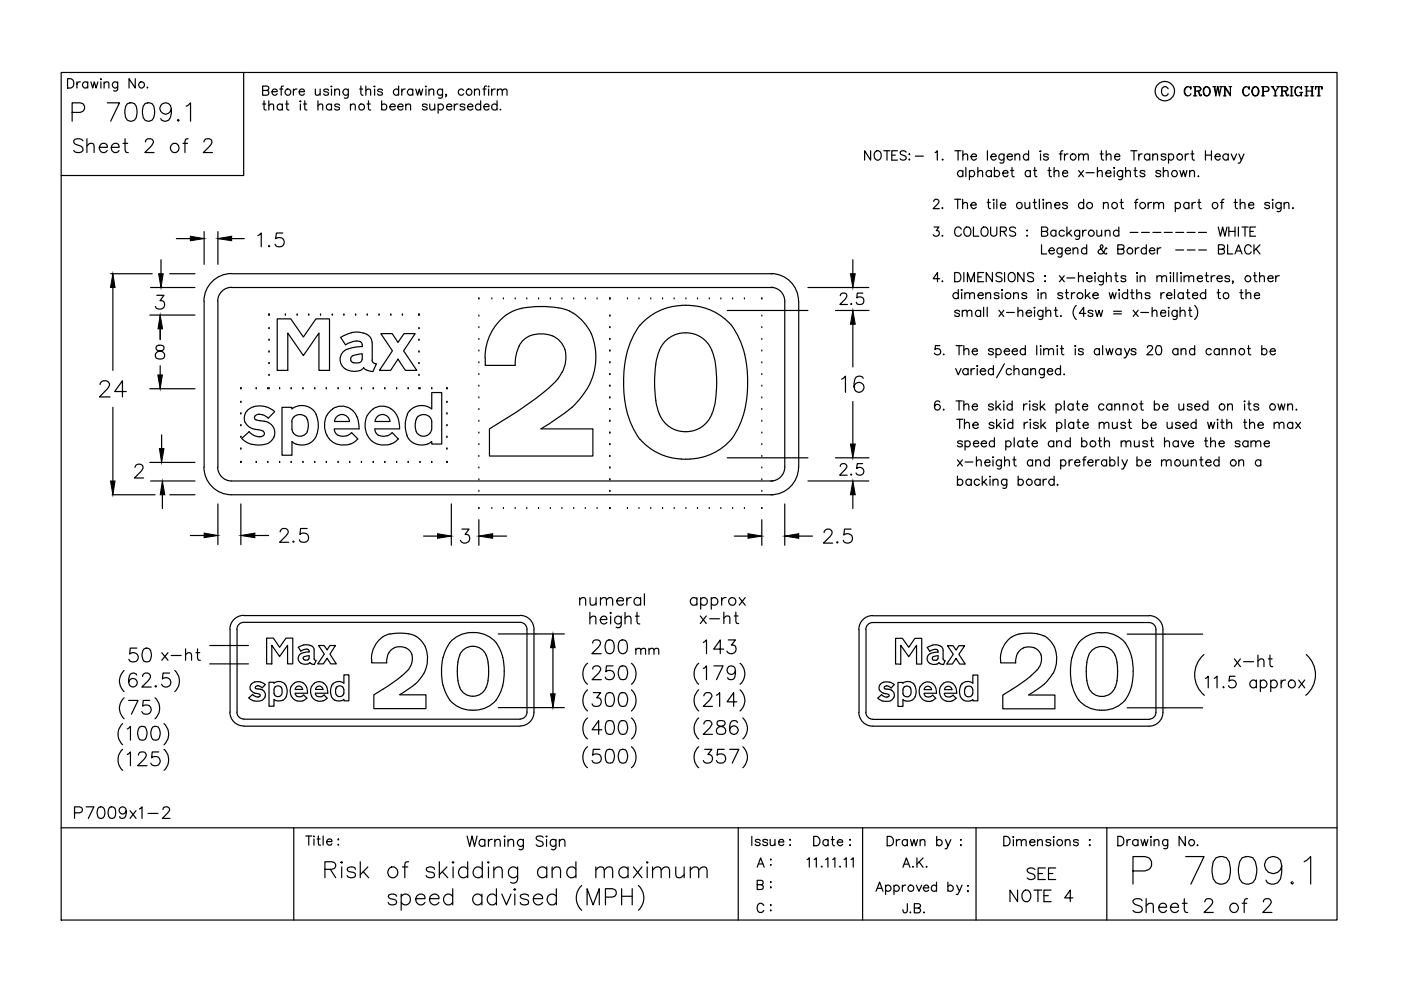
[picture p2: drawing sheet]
<svg xmlns="http://www.w3.org/2000/svg" width="297mm" height="210mm" viewBox="0 0 297 210" stroke-linecap="round" stroke-linejoin="round" font-family="sans-serif">
<g fill="none" stroke="#000" stroke-width=".25">
<path d="M13 15.4h270.5v179.7h-270.5zM14.3 16.7h.7a1.08 1.08 0 0 1 .7 1 1.08 1.08 0 0 1-.7 1h-.7zM16.3 17.4v1.3M17 17.4a.58 .58 0 0 0-.7 .5M18.6 17.6a.62 .62 0 0 0-.9-.1 .62 .62 0 0 0 0 .9 .62 .62 0 0 0 .9 0M18.6 17.4v1.3M19.3 17.4l.4 1.3 .3-1.3 .4 1.3 .4-1.3M21.4 17.4v1.3M21.4 16.7l.1 .1-.1 .1zM22.1 17.7l.4-.3h.5l.1 1.3M22.1 17.4v1.3M24.9 17.4v1.4a.53 .53 0 0 1-.8 .4"/>
<path d="M24.9 17.6a.64 .64 0 0 0-.9-.1 .64 .64 0 0 0 0 1 .64 .64 0 0 0 .9-.1M28.7 16.7v2l-1.3-2v2M31.3 18.5v.2v-.2M51.7 15.4v21.8h-38.7M55.7 19.2l1.1-.1 .2-.3-.1-.4-.4-.2h-.8v2h.8a.51 .51 0 0 0 .5-.5 .51 .51 0 0 0-.5-.5M57.7 19.4h1.1a.6 .6 0 0 0-.9-.5 .6 .6 0 0 0-.1 1 .57 .57 0 0 0 1 0M59.3 18.9h.7M60.1 18.2l-.4 .1-.1 .3v1.6M62.2 18.9v1.3M63 18.9a.64 .64 0 0 0-.8 .5M63.4 19.4h1.1a.6 .6 0 0 0-.8-.5 .6 .6 0 0 0-.2 1 .57 .57 0 0 0 1 0M66.9 18.9v1.2l.5 .1 .5-.4"/>
<path d="M67.9 18.9v1.3M69.7 19.2a.57 .57 0 0 0-1.1 0l.3 .2 .7 .2 .1 .3a.57 .57 0 0 1-1.1 0M70.3 18.9v1.3M70.3 18.2v.2zM71 19.3l.4-.4 .5 .1 .1 1.2M71 18.9v1.3M73.8 18.9v1.5a.53 .53 0 0 1-.8 .3M73.8 19.2a.63 .63 0 0 0-.9-.1 .63 .63 0 0 0 0 .9 .63 .63 0 0 0 .9-.1M76.3 18.9h.6M76.5 18.2v1.6l.1 .3 .4 .1M77.6 19.3l.4-.4 .5 .1 .1 1.2M77.6 18.2v2"/>
<path d="M79.3 18.3h.2zM79.4 18.9v1.3M81.1 19.2a.57 .57 0 0 0-1 0l.1 .1a.9 .9 0 0 1 .9 .5v.1a.57 .57 0 0 1-1 0M84.5 19.2a.61 .61 0 0 0-.9-.1 .61 .61 0 0 0 0 .9 .61 .61 0 0 0 .9-.1M84.5 18.2v2M85.2 18.9v1.3M85.9 18.9a.58 .58 0 0 0-.7 .5M87.5 19.2a.63 .63 0 0 0-.9-.1 .63 .63 0 0 0 0 .9 .63 .63 0 0 0 .9-.1M87.5 18.9v1.3M88.2 18.9l.3 1.3 .4-1.3 .4 1.3 .3-1.3M90.2 18.3h.2zM90.3 18.9v1.3"/>
<path d="M90.9 19.3l.5-.4 .5 .1 .1 1.2M90.9 18.9v1.3M93.8 18.9l-.1 1.8-.3 .1-.4-.1M93.8 19.2a.61 .61 0 0 0-.9-.1 .61 .61 0 0 0 0 .9 .61 .61 0 0 0 .9-.1M98.3 19.2a.63 .63 0 0 0-.9-.1 .63 .63 0 0 0 0 .9 .63 .63 0 0 0 .9-.1M100.6 19.3l.5-.4 .4 .1 .2 1.2M100.6 18.9v1.3M102.4 18.9h.7M103.1 18.2l-.3 .1-.1 .3v1.6M103.6 18.9v1.3M103.6 18.2v.2zM104.2 18.9v1.3"/>
<path d="M105 18.9a.64 .64 0 0 0-.8 .5M105.5 19.3l.4-.4 .5 .1 .1 1.2M105.5 18.9v1.3M106.5 19.3l.4-.4 .5 .1 .1 1.2M247.7 18.8a.72 .72 0 0 0-.9-.4 .72 .72 0 0 0-.5 .7 .83 .83 0 0 0 .1 1 .83 .83 0 0 0 1 .1l.3-.3M251.8 18.4a1.08 1.08 0 0 0-.6 .9 1.08 1.08 0 0 0 .6 1M252.4 18.7l.1 .2v-.5l-.1 .3a.73 .73 0 0 0-.8-.3 .73 .73 0 0 0-.5 .7 .86 .86 0 0 0 .2 1 .86 .86 0 0 0 .9 .1l.3-.3M253 18.4h1.2l.4 .4-.2 .4-1 .1M253.3 18.4v1.9M253.4 18.4v1.9M253.9 19.3l.3 .2 .2 .7h.3M254.1 19.4l.3 .9h.2l.1-.2"/>
<path d="M254.2 18.4l.3 .4-.1 .3-.2 .2M255.7 18.4a1.06 1.06 0 0 0-.6 .9 1.06 1.06 0 0 0 .6 1 .98 .98 0 0 0 .9-1 .98 .98 0 0 0-.9-.9 1.13 1.13 0 0 0 0 1.9M255.9 18.4a1.09 1.09 0 0 1 .6 .9 1.09 1.09 0 0 1-.6 1M257.1 18.4h.7M257.4 18.4l.4 1.9 .4-1.9 .3 1.9 .4-1.9M257.5 18.4l.3 1.5M258.2 18.4l.3 1.5M258.6 18.4h.6M259.4 18.4h.3M259.6 18.4v1.9M260.6 18.4h.5M260.9 18.4v1.9l-1.2-1.7"/>
<path d="M264.1 18.4a1.12 1.12 0 0 0 0 1.9M264.8 18.7l.1 .2v-.5l-.1 .3a.73 .73 0 0 0-.9-.3 .73 .73 0 0 0-.4 .7v.5a.72 .72 0 0 0 .5 .7 .72 .72 0 0 0 .9-.4M266.1 18.4a1 1 0 0 0-.7 1 1 1 0 0 0 .8 .9 1 1 0 0 0 .7-1 1 1 0 0 0-.8-.9 1.13 1.13 0 0 0 0 1.9M266.2 18.4a1.13 1.13 0 0 1 0 1.9M267.5 18.4h1.1l.4 .4-.1 .5-1 .1M267.7 18.4v1.9M267.9 18.4v1.9M268.6 18.4l.4 .4-.1 .4-.3 .2M269.5 18.4h.6M269.7 18.4l.7 1v.9M269.8 18.4l.6 1v.9M270.7 18.4h.6"/>
<path d="M271.1 18.4l-.7 1M271.5 18.4h1.1l.5 .4-.2 .4-1.1 .1M271.8 18.4v1.9M272.3 19.3l.3 .2 .3 .7h.2M272.5 19.4l.4 .9h.2v-.2M272.6 18.4l.3 .4v.3l-.3 .2M273.5 18.4h.7M273.8 18.4v1.9M273.9 18.4v1.9M275.2 18.4a1.12 1.12 0 0 0 0 1.9M275.6 19.6h.6M275.9 18.7v.2v-.5v.3a.72 .72 0 0 0-.9-.3 .72 .72 0 0 0-.5 .7 .83 .83 0 0 0 .2 1 .83 .83 0 0 0 .9 .1l.3-.1"/>
<path d="M275.9 19.6v.7M276.7 18.4h.6M277 18.4v1.9M277 19.3h1.1M277.9 18.4h.6M278.1 18.4v1.9M278.3 18.4v1.9M279 18.4l-.1 .5v-.5h1.4v.5l-.1-.5M279.5 18.4v1.9M279.7 18.4v1.9M15.3 23.8h1.7a1.02 1.02 0 0 0 1-1 1.02 1.02 0 0 0-1-1h-1.7v3.9M17.6 29.8a1.28 1.28 0 0 0-2 0 .68 .68 0 0 0 .6 .8l.8 .3a.72 .72 0 0 1 .6 .6 .72 .72 0 0 1-.3 .7 1.32 1.32 0 0 1-1.7-.3"/>
<path d="M18.4 30.9l.7-.5 .7 .1 .2 1.8M18.4 29.4v2.9M21.1 31.2h1.6a.85 .85 0 0 0-.8-.9 .85 .85 0 0 0-.8 .9 .93 .93 0 0 0 .5 1.1 .93 .93 0 0 0 1.1-.4M22.7 21.8h2.6l-1.8 3.9M23.6 31.2h1.6a.85 .85 0 0 0-.9-.8 .85 .85 0 0 0-.7 1.1 .88 .88 0 0 0 .7 .8 .88 .88 0 0 0 .9-.4M26.1 30.4h1M26.5 29.4v2.4l.1 .4 .6 .1M27 22a1.31 1.31 0 0 1 1.9 .5 3.3 3.3 0 0 1-.4 3 1.23 1.23 0 0 1-1.9-.6 3.3 3.3 0 0 1 .4-2.9zM30.7 22a1.31 1.31 0 0 1 1.9 .5 3.3 3.3 0 0 1-.4 3 1.23 1.23 0 0 1-1.8-.6 3.3 3.3 0 0 1 .3-2.9zM30.8 30.1a.65 .65 0 0 1 .6-.7h.5a.69 .69 0 0 1 .5 1.1l-1.7 1.8h2M36.3 23.1a1.23 1.23 0 0 1-1.6 1.1 1.23 1.23 0 0 1-.6-1.9 1.23 1.23 0 0 1 2 .1 3.2 3.2 0 0 1-.4 3.1 1.1 1.1 0 0 1-1.6-.4M37.8 25.3l-.2 .2 .2 .2 .2-.2"/>
<path d="M38.8 30.4h1M39.5 22.5l.9-.7v3.9M39.9 29.4l-.6 .1-.1 .5v2.3M43.2 30.1l.3-.6a1 1 0 0 1 1.3 .2 .95 .95 0 0 1-.3 1.2l-1.4 1.4h2M55.7 22.1h.7M56 21.4v1.6l.1 .2 .3 .1M57 22.4l.5-.3h.4l.1 1.2M57 21.4v1.9M59.9 22.3a.62 .62 0 0 0-.9-.1 .62 .62 0 0 0 0 .9 .62 .62 0 0 0 .9 0M59.9 22.1v1.2M60.6 22.1h.6M60.8 21.4v1.6l.1 .2 .4 .1"/>
<path d="M63.7 22.1v1.2M63.7 21.4l.1 .1-.1 .1zM64.4 22.1h.6M64.6 21.4v1.6l.1 .2 .4 .1M67.4 22.4l.5-.3h.4l.1 1.2M67.4 21.4v1.9M70.3 22.3a.62 .62 0 0 0-.9-.1 .62 .62 0 0 0 0 .9 .62 .62 0 0 0 .9 0M70.3 22.1v1.2M72 22.3a.62 .62 0 0 0-1 0 .9 .9 0 0 0 .9 .5l.1 .3a.62 .62 0 0 1-1 0M74.3 22.4a.67 .67 0 0 1 .9-.3l.1 1.2M74.3 22.1v1.2M77.8 22.1h.7"/>
<path d="M78.1 21.4v1.6l.1 .2 .4 .1M80.9 22.3a.62 .62 0 0 1 .9-.1 .62 .62 0 0 1 0 .9 .62 .62 0 0 1-.9 0M80.9 21.4v1.9M82.6 22.6h1.2a.57 .57 0 0 0-.6-.6 .57 .57 0 0 0-.6 .6v.2a.63 .63 0 0 0 .5 .5 .63 .63 0 0 0 .7-.2M84.3 22.6h1.1a.6 .6 0 0 0-.8-.5 .6 .6 0 0 0-.2 1 .62 .62 0 0 0 1 0M86 22.4a.67 .67 0 0 1 1-.3l.1 1.2M86 22.1v1.2M90.6 22.3a.62 .62 0 0 0-1.1 0l.1 .2a.9 .9 0 0 1 1 .5v.1a.62 .62 0 0 1-1.1 0M91.1 22.1l.1 1.1 .5 .1 .5-.3M92.2 22.1v1.2M92.9 22.3a.64 .64 0 0 1 .9-.1 .64 .64 0 0 1 0 1 .64 .64 0 0 1-.9-.1M92.9 22.1v1.9"/>
<path d="M94.7 22.6h1.1a.6 .6 0 0 0-.9-.5 .6 .6 0 0 0-.1 1 .62 .62 0 0 0 1 0M94.7 20.1h-.2l.1-.1 .1 .1-.2 .4M96.3 22.1v1.2M97.1 22.1a.64 .64 0 0 0-.8 .5M98.6 22.3a.62 .62 0 0 0-1 0v.2a.9 .9 0 0 1 1 .5v.1a.62 .62 0 0 1-1 0M99.1 22.6h1.2a.57 .57 0 0 0-.6-.6 .57 .57 0 0 0-.6 .6v.2a.63 .63 0 0 0 .5 .5 .63 .63 0 0 0 .7-.2M101.9 22.3a.62 .62 0 0 0-.9-.1 .62 .62 0 0 0 0 .9 .62 .62 0 0 0 .9 0M101.9 21.4v1.9M102.6 22.6h1.1a.6 .6 0 0 0-.9-.5 .6 .6 0 0 0-.1 1 .62 .62 0 0 0 1 0M105.4 22.3a.64 .64 0 0 0-1-.1 .64 .64 0 0 0 0 1 .64 .64 0 0 0 1-.1M105.4 21.4v1.9M106.1 23.2v.1l.1-.1"/>
<path d="M184.6 32v2l-1.3-2v2M185.5 32.3l.2-.2a.89 .89 0 0 1 1.1 .3 .89 .89 0 0 1-.1 1.1 .72 .72 0 0 1-.8 .5 .72 .72 0 0 1-.6-.8zM187.4 32h1.3M188.1 32v2M189.1 32.9h.7M190.3 32h-1.2v2h1.2M192.1 32.3a.71 .71 0 0 0-.7-.4 .71 .71 0 0 0-.5 .5l.1 .3 1 .4 .1 .6a.8 .8 0 0 1-1.2 0M192.7 32.7h.2zM192.7 33.8h.2l-.1 .2zM194.1 33.1h1.7M198.3 32.3l.4-.3v2M199.9 33.7l-.2 .1 .2 .2 .1-.2"/>
<path d="M202.5 32h1.3M203.1 32v2M204.1 33l.5-.4 .5 .1 .1 1.3M204.1 32v2M204.1 36.4a.63 .63 0 0 0-.9-.1 .63 .63 0 0 0 0 1 .63 .63 0 0 0 .9-.1M204.1 36.2v1.3M204.8 35.5v2M205.5 36.4a.61 .61 0 0 1 .9 0 .61 .61 0 0 1 0 .9 .61 .61 0 0 1-.9-.1M205.5 36.2v1.9M205.9 33.2h1.1a.57 .57 0 0 0-.5-.6 .57 .57 0 0 0-.6 .6v.2a.61 .61 0 0 0 .4 .5 .61 .61 0 0 0 .7-.2M207.3 36.5l.5-.3h.5v1.3M207.3 35.5v2"/>
<path d="M209.4 32v2M210.1 33.2h1.1a.57 .57 0 0 0-.6-.6 .57 .57 0 0 0-.5 .6v.2a.61 .61 0 0 0 .4 .5 .61 .61 0 0 0 .7-.2M210.2 36.4a.63 .63 0 0 0-.9-.1 .63 .63 0 0 0 0 1 .63 .63 0 0 0 .9-.1M210.2 36.2v1.3M210.8 36.4a.61 .61 0 0 1 .9 0 .61 .61 0 0 1 0 .9 .61 .61 0 0 1-.9-.1M210.8 35.5v2M212.6 36.7h1.1a.6 .6 0 0 0-.8-.5 .6 .6 0 0 0-.2 1 .57 .57 0 0 0 1 0M212.9 32.6l-.1 1.8-.3 .2-.5-.1M212.9 32.9a.62 .62 0 0 0-.9-.1 .62 .62 0 0 0 0 .9 .62 .62 0 0 0 .9 0M213.5 33.2h1.1a.6 .6 0 0 0-.8-.5 .6 .6 0 0 0-.2 1 .57 .57 0 0 0 1 0M214.3 36.2h.6M214.6 35.5v1.6v.3l.4 .1"/>
<path d="M215.2 33l.5-.4 .4 .1 .1 1.3M215.2 32.6v1.4M218.1 32.9a.62 .62 0 0 0-.9-.1 .62 .62 0 0 0 0 .9 .62 .62 0 0 0 .9 0M218.1 32v2M218.5 36.4a.61 .61 0 0 0-1 0 .61 .61 0 0 0 0 .9 .61 .61 0 0 0 1-.1M218.5 36.2v1.3M219.1 36.2h.7M219.4 35.5v1.6l.1 .3 .4 .1M220.6 32v.2l-.1-.1zM220.6 32.6v1.4M222.2 36.2h.6M222.3 32.9a.62 .62 0 0 0-1.1 0l.1 .2a.9 .9 0 0 1 1 .5v.1a.57 .57 0 0 1-1.1 0"/>
<path d="M222.5 35.5v1.6l.1 .3 .3 .1M223.5 36.5l.5-.3h.4l.1 1.3M223.5 35.5v2M224.6 32.6h.6M225.3 36.7h1.1a.6 .6 0 0 0-.9-.5 .6 .6 0 0 0-.1 1 .57 .57 0 0 0 1 0M225.4 32l-.4 .1-.1 .2v1.7M225.7 32.6v1.4M226.5 32.6a.64 .64 0 0 0-.8 .6M228.7 33l.5-.4 .4 .1 .1 1.3M228.7 32.6v1.4M228.7 36.2l1 1.3M229.7 33l.5-.4 .4 .1 .1 1.3"/>
<path d="M229.7 36.2l-1 1.3M230.3 36.6h1.7M232.7 36.5l.4-.3h.5l.1 1.3M232.7 35.5v2M233.2 32.6h.7M233.5 32v1.6l.1 .2 .4 .2M234.5 36.7h1.1v-.2a.64 .64 0 0 0-1.1 0 .64 .64 0 0 0 .4 1h.3l.4-.3M234.5 33l.5-.4 .5 .1 .1 1.3M234.5 32v2M236.2 35.5v.2zM236.2 36.2v1.3M236.3 33.2h1.1a.6 .6 0 0 0-.8-.5 .6 .6 0 0 0-.2 1 .57 .57 0 0 0 1 0"/>
<path d="M238 36.2l-.1 1.7-.3 .2-.4-.1M238 36.4a.63 .63 0 0 0-.9-.1 .63 .63 0 0 0 0 1 .63 .63 0 0 0 .9-.1M238.6 36.5l.5-.3h.5l.1 1.3M238.6 35.5v2M239.7 32h1.4M240.4 32v2M240.4 36.2h.7M240.7 35.5v1.6l.1 .3 .3 .1M241.4 32.6v1.4M242.2 32.6a.58 .58 0 0 0-.8 .6M242.8 36.4a.6 .6 0 0 0-1.1 0l.9 .5 .2 .3a.6 .6 0 0 1-1.1 0M243.8 32.9a.64 .64 0 0 0-1-.1 .64 .64 0 0 0 0 .9 .64 .64 0 0 0 1 0"/>
<path d="M243.8 32.6v1.4M244.4 33l.5-.4 .4 .1 .1 1.3M244.4 32.6v1.4M246.1 36.4a.6 .6 0 0 0-1.1 0l1 .5 .1 .3a.6 .6 0 0 1-1.1 0M246.6 36.5l.5-.3h.5l.1 1.3M246.6 35.5v2M247.2 32.9a.62 .62 0 0 0-1 0 .9 .9 0 0 0 .9 .5l.1 .3a.57 .57 0 0 1-1 0M247.7 32.9a.62 .62 0 0 1 1-.1 .62 .62 0 0 1 0 .9 .62 .62 0 0 1-1 0M247.7 32.6v2M250.2 36.2l.3 1.3 .4-1.3 .4 1.3 .3-1.3M251.3 32.6v1.4M252 32.6a.58 .58 0 0 0-.7 .6"/>
<path d="M252.2 36.5l.5-.3h.5l.1 1.3M252.2 36.2v1.3M252.5 32.6h.6M252.8 32v1.6l.1 .2 .4 .2M253 20.3h.7M254.1 37.3l-.1 .1h.2M255.6 32.9h1.3M255.6 32v2M256.9 32v2M257.6 33.2h1.1a.6 .6 0 0 0-.8-.5 .6 .6 0 0 0-.2 1 .57 .57 0 0 0 1 0M259.4 20.3h.5M260.4 32.9a.64 .64 0 0 0-.9-.1 .64 .64 0 0 0 0 .9 .64 .64 0 0 0 .9 0"/>
<path d="M260.4 32.6v1.4M260.9 20.2l-1.2-1.8v1.9M261 32.6l.6 1.4 .6-1.4M262.7 32.6l.5 1.4 .6-1.4M263.2 34l-.4 .6h-.3M267.5 20.3h.6M270.1 20.3h.6M271.5 20.3h.6M273.5 20.3h.7M276.7 20.3h.6M277.9 20.3h.6M279.3 20.3h.6"/>
<path d="M23.5 58h8.8M34.1 55.1v2.9M36 58h5.3M37.4 50.6h3M43.3 49.1v6.9M46.2 49.1v6.9M46.2 50.6h5.6M49.1 58a5.9 5.9 0 0 0-5.9 5.9M49.1 58h114.8M54.7 50l.7-.6v2.9M57 52l-.1 .2 .1 .1 .2-.1M60 49.4h-1.4l-.2 1.2a1.04 1.04 0 0 1 1.6 0 1.04 1.04 0 0 1-.2 1.6 1.04 1.04 0 0 1-1.5-.4"/>
<path d="M163.4 58a5.9 5.9 0 0 1 5.9 5.9M180.8 55.1v2.9M198 42.7l.3-.5h.4l.3 .3 .1 .3-1.3 1.4h1.4M198 48.1h1.1l-.6 .8a.65 .65 0 0 1 .6 1 .65 .65 0 0 1-1.1 0l-.2-.2M199.2 59.1h-1.4l1-1.3v1.9M199.8 44l-.1 .1 .1 .1 .1-.1M199.8 49.9l-.1 .1h.2M199.8 59.6h-.1h.2M202.4 42.2h1.3M202.4 57.8h.6a1.03 1.03 0 0 1 .7 1 1.03 1.03 0 0 1-.7 .9h-.6zM203 42.2v2M203.8 48.6a.72 .72 0 0 0-.8-.5 .72 .72 0 0 0-.6 .8 .83 .83 0 0 0 .2 .9 .83 .83 0 0 0 .9 .2l.3-.4"/>
<path d="M204.1 43.3l.5-.4 .4 .1 .1 1.2M204.1 42.2v2M204.4 57.8v1.9M204.7 48.2a.95 .95 0 0 1 1.1 .5 .95 .95 0 0 1-.1 1.1 .74 .74 0 0 1-.9 .3 .74 .74 0 0 1-.4-.7 1.15 1.15 0 0 1 .3-1.2zM205.1 59.7v-1.9l.7 1.9 .8-1.9v1.9M205.8 43.5h1.2a.57 .57 0 0 0-.6-.6 .57 .57 0 0 0-.6 .6v.1a.61 .61 0 0 0 .5 .6 .61 .61 0 0 0 .7-.3M206.4 48.1v2h1.1M207.3 58.7h.8M208.2 48.4a.72 .72 0 0 1 .8-.2 .72 .72 0 0 1 .5 .7 .83 .83 0 0 1-.2 .9 .83 .83 0 0 1-.9 .2 1.2 1.2 0 0 1-.2-1.6zM208.5 57.8h-1.2v1.9h1.2M209.3 42.9h.6M209.6 42.2v1.7v.2l.4 .1"/>
<path d="M210 48.1v1.4a.66 .66 0 0 0 .7 .6 .66 .66 0 0 0 .6-.6v-1.4M210.4 57.8v1.9l-1.3-1.9v1.9M210.7 42.2v.3l-.1-.1zM210.7 42.9v1.3M211.3 42.2v2M212.1 43.5h1.1a.6 .6 0 0 0-.8-.5 .6 .6 0 0 0-.2 .9 .56 .56 0 0 0 .5 .4 .56 .56 0 0 0 .5-.4M212.1 49.1l1.1-.1 .2-.3-.2-.5-1.1-.1v2M212.4 58.1a.71 .71 0 0 0-.6-.3 .71 .71 0 0 0-.6 .5l.1 .2 1 .4 .1 .6a.88 .88 0 0 1-1.2 0M212.7 49.1l.7 1M213 57.8v1.9M213.9 58.1a.72 .72 0 0 1 .9-.3 .72 .72 0 0 1 .4 .7 .83 .83 0 0 1-.1 1 .83 .83 0 0 1-1 .1 1.2 1.2 0 0 1-.2-1.5zM215.3 48.4a.71 .71 0 0 0-.7-.3 .71 .71 0 0 0-.5 .5l.1 .3 1 .4 .1 .5a.88 .88 0 0 1-1.2 0"/>
<path d="M217.1 57.8v1.9l-1.3-1.9v1.9M217.3 42.9l.1 1.2 .5 .1 .4-.3M217.6 48.9h.3zM217.6 50h.3zM218.3 42.9v1.3M219 42.9h.7M219.1 58.1a.71 .71 0 0 0-.7-.3 .71 .71 0 0 0-.5 .5l.1 .2 1 .4 .1 .6a.88 .88 0 0 1-1.2 0M219.3 42.2v1.7l.1 .2 .4 .1M220.4 42.2v2M220.8 49.1h.9l.4-.2v-.4l-.2-.3-1.1-.1v2h.9l.4-.2a.53 .53 0 0 0-.4-.8M220.8 51.9v1.9h1.1M221.2 42.2v.3z"/>
<path d="M221.2 42.9v1.3M221.5 58.5h.2zM221.5 59.6h.2zM221.8 43.3l.5-.4 .5 .1 .1 1.2M221.8 42.9v1.3M222.4 53.1h1.1a.57 .57 0 0 0-.5-.6 .57 .57 0 0 0-.6 .6v.2a.63 .63 0 0 0 .5 .5 .63 .63 0 0 0 .6-.2M223.6 43.5h1.1a.6 .6 0 0 0-.8-.5 .6 .6 0 0 0-.2 .9 .57 .57 0 0 0 1 0M223.9 49.1a.62 .62 0 0 0-.9-.1 .62 .62 0 0 0 0 .9 .62 .62 0 0 0 .9-.1M223.9 48.8v1.3M224.6 58.5l1.1 1.2M225.2 52.5v1.6a.51 .51 0 0 1-.3 .4 .51 .51 0 0 1-.6-.1M225.2 52.8a.62 .62 0 0 0-.9 0 .62 .62 0 0 0 0 .9 .62 .62 0 0 0 .9-.1"/>
<path d="M225.7 49.1a.62 .62 0 0 0-1-.1 .62 .62 0 0 0 0 .9 .62 .62 0 0 0 1-.1M225.7 58.5l-1.1 1.2M225.9 53.1h1.1a.55 .55 0 0 0-.6-.6 .55 .55 0 0 0-.5 .6 .61 .61 0 0 0 .3 .7 .61 .61 0 0 0 .8-.2M226.2 48.1v2M226.2 58.9h1.7M226.3 43.2a.65 .65 0 0 0-1 0l.3 .3 .6 .1 .1 .3a.6 .6 0 0 1-1 0M226.6 49.4l.7 .7M227.1 48.8l-.9 .9M227.5 52.9l.5-.4 .4 .2 .1 1.1M227.5 52.5v1.3M228.7 58.8a.67 .67 0 0 1 .9-.3l.1 1.2M228.7 57.8v1.9"/>
<path d="M228.9 48.8v1.5a.51 .51 0 0 1-.3 .5 .51 .51 0 0 1-.5-.1M228.9 49.1a.62 .62 0 0 0-.9-.1 .62 .62 0 0 0 0 .9 .62 .62 0 0 0 .9-.1M229.5 48.8v1.3M229.8 43.2a.62 .62 0 0 0-.9-.1 .62 .62 0 0 0 0 .9 .62 .62 0 0 0 .9-.1M229.8 42.2v2M230.3 48.8a.64 .64 0 0 0-.8 .6M230.4 52.8a.62 .62 0 0 0-.9 0 .62 .62 0 0 0 0 .9 .62 .62 0 0 0 .9-.1M230.4 51.9v1.9M230.4 59h1.1a.62 .62 0 0 0-.6-.5 .62 .62 0 0 0-.6 .6 .62 .62 0 0 0 .6 .6l.6-.2M232.1 57.9h.2l-.1 .1zM232.2 58.5v1.2M232.6 48.8v1.2l.5 .1 .5-.4"/>
<path d="M233.6 48.8v1.3M233.9 43.3l.5-.4 .5 .1 .1 1.2M233.9 42.9v1.3M233.9 58.5v1.4a.53 .53 0 0 1-.8 .4M233.9 58.7a.64 .64 0 0 0-.9-.1 .64 .64 0 0 0 0 1 .64 .64 0 0 0 .9-.1M234.3 49.1a.67 .67 0 0 1 1-.2v1.2M234.3 48.8v1.3M234.6 58.8l.4-.3h.5l.1 1.2M234.6 57.8v1.9M234.7 52.7l-.2-.2-.2 .3a.95 .95 0 0 1-1.3 1l-.1-.1a.42 .42 0 0 1 .1-.7l.7-.3a.41 .41 0 0 0 .2-.4 .41 .41 0 0 0-.3-.4l-.2 .1a1.65 1.65 0 0 0 .8 1.8h.4l.1-.1M236.4 58.5h.6M236.6 57.8v1.6l.1 .2 .4 .1"/>
<path d="M237 52.8l1.1-.1 .2-.2-.1-.4-.4-.2h-.8v1.9h.8l.4-.1v-.7l-.4-.2M237.2 49.1a.64 .64 0 0 0-.9-.1 .64 .64 0 0 0 0 .9 .64 .64 0 0 0 .9-.1M237.2 48.1v2M237.5 42.9h.6M237.8 42.2v1.7v.2l.4 .1M238.7 58.7a.62 .62 0 0 0-1 0 .9 .9 0 0 0 .9 .5l.1 .3a.62 .62 0 0 1-1 0M239.6 49.3h1.7M240.6 42.9h.6M240.7 52.5v1.3M241.1 57.8v.2zM241.1 58.5v1.2M241.3 42.2l-.4 .2-.1 .2v1.6"/>
<path d="M241.5 52.5a.72 .72 0 0 0-.8 .6M241.7 58.8l.5-.3h.5l.1 1.2M241.7 58.5v1.2M242 49.3h1.7M243 52.8a.62 .62 0 0 0-.9 0 .62 .62 0 0 0 0 .9 .62 .62 0 0 0 .9-.1M243 51.9v1.9M243.4 42.9v1.3M243.7 53.1h1.1a.57 .57 0 0 0-.5-.6 .57 .57 0 0 0-.6 .6v.2a.63 .63 0 0 0 .5 .5 .63 .63 0 0 0 .6-.2M244.2 42.9a.58 .58 0 0 0-.8 .6M244.4 49.3h1.7M244.6 43.3l.5-.4 .4 .1 .2 1.2M244.6 42.9v1.3"/>
<path d="M245.3 58.8a.67 .67 0 0 1 .9-.3l.1 1.2M245.3 58.5v1.2M245.4 52.5v1.3M245.7 43.3l.4-.4 .5 .1 .1 1.2M246.1 52.5a.72 .72 0 0 0-.7 .6M246.3 58.8l.5-.3h.4l.1 1.2M246.9 49.3h1.7M248.1 57.9h.2l-.1 .1zM248.2 58.5v1.2M248.8 57.8v1.9M249.2 43.2a.62 .62 0 0 1 .9-.1 .62 .62 0 0 1 0 .9 .62 .62 0 0 1-.9-.1M249.2 42.9v2"/>
<path d="M249.3 49.3h1.7M249.3 53h1.7M249.6 57.8v1.9M250.3 57.9h.2l-.1 .1zM250.4 58.5v1.2M251.1 58.8l.4-.3h.5l.1 1.2M251.1 58.5v1.2M251.7 49.3h1.7M251.7 53h1.7M252.1 43.2a.62 .62 0 0 0-.9-.1 .62 .62 0 0 0 0 .9 .62 .62 0 0 0 .9-.1M252.1 42.9v1.3M252.1 58.8l.4-.3h.5l.1 1.2"/>
<path d="M252.7 42.9v1.3M253.5 42.9a.58 .58 0 0 0-.8 .6M253.8 59h1.1a.6 .6 0 0 0-.8-.5 .6 .6 0 0 0-.2 1 .62 .62 0 0 0 1 0M253.9 42.9h.7M254.1 49.3h1.7M254.1 53h1.7M254.2 42.2v1.7l.1 .2 .4 .1M255.5 58.5h.7M255.8 57.8v1.6l.1 .2 .4 .1M256.8 58.5v1.2M257.6 58.5a.64 .64 0 0 0-.8 .5M258 59h1.1a.6 .6 0 0 0-.8-.5 .6 .6 0 0 0-.2 1 .62 .62 0 0 0 1 0"/>
<path d="M258.3 48.1l.5 2 .4-2 .5 2 .5-2M258.3 52.8l1.1-.1 .2-.2-.1-.4-.4-.2h-.8v1.9h.8l.4-.1v-.7l-.4-.2M258.8 42.9h.6M259.5 42.2l-.4 .2v.2v1.6M260.3 51.9v1.9h1.1M260.5 48.1v2M260.5 49.1h1.3M260.7 58.7a.6 .6 0 0 0-1 0l.1 .2 .8 .3 .1 .3a.6 .6 0 0 1-1 0M261.5 59.6h-.2h.2l-.2 .5M261.6 42.9h.7M261.8 48.1v2M261.8 53.8l.8-1.9 .7 1.9"/>
<path d="M261.9 42.2v1.7l.1 .2 .4 .1M262.1 53.2h1M262.6 48.1v2M262.9 43.3l.5-.4 .5 .1 .1 1.2M262.9 42.2v2M263.3 48.1h1.3M264 48.1v2M264.7 43.5h1.1a.6 .6 0 0 0-.8-.5 .6 .6 0 0 0-.2 .9 .57 .57 0 0 0 1 0M265 49.1h.7M265.3 52.4a.72 .72 0 0 0-.9-.5 .72 .72 0 0 0-.5 .8v.4a.72 .72 0 0 0 .6 .7 .72 .72 0 0 0 .8-.4M265.7 58.5h.7M265.9 51.9v1.9"/>
<path d="M266 57.8v1.6l.1 .2 .4 .1M266.2 48.1h-1.2v2h1.2M266.3 52.7l.8 1.1M267.1 58.8a.67 .67 0 0 1 .9-.3l.1 1.2M267.1 57.8v1.9M267.1 51.9l-1.2 1.3M268.8 59h1.1a.6 .6 0 0 0-.8-.5 .6 .6 0 0 0-.2 1 .62 .62 0 0 0 1 0M269.2 43.2a.6 .6 0 0 0-1 0v.2a.9 .9 0 0 1 1 .5 .56 .56 0 0 1-.5 .4 .56 .56 0 0 1-.5-.4M269.8 42.9v1.3M269.8 42.2v.3zM270.5 58.5v1.2M271.2 58.5a.64 .64 0 0 0-.7 .5"/>
<path d="M271.6 42.9l-.1 1.8-.3 .2-.4-.1M271.6 43.2a.64 .64 0 0 0-.9-.1 .64 .64 0 0 0 0 .9 .64 .64 0 0 0 .9-.1M272.3 43.3l.4-.4 .5 .1 .1 1.2M272.3 42.9v1.3M274.1 44v.2l.1-.1M23.9 61v17.5M31.8 66.8h9.5M31.9 61h9.4M33.2 73.4a.57 .57 0 0 0 .3 .9 1.18 1.18 0 0 1 1.4 1.3l-.1 .3a1.2 1.2 0 0 1-1.9-.3 .92 .92 0 0 1 .9-1.1l.5-.2a.6 .6 0 0 0 .3-.9l-.4-.2zM33.2 62.6h1.6l-.9 1.2a.92 .92 0 0 1 1 1 .92 .92 0 0 1-1.2 .7l-.6-.2-.2-.3M34 66.8v5.2M34 77.6v4.8"/>
<path d="M43.3 63.9v35.2M46.2 63.9v35.2M49.1 60.9a2.94 2.94 0 0 0-2.9 3M49.1 61h114.8M57 66.8h.1M57 69.7h.1M57 72.1h.1M57 74.6h.1M57 77.1h.1M57 79.6h.1M58.8 67.6h2.9l2.6 3.9 2.7-3.9h2.9v10.9h-2.3v-7.9l-3.3 4.8-3.3-4.8v7.9h-2.2zM60.5 66.8h.1"/>
<path d="M63 66.8h.1M65.5 66.8h.1M68 66.8h.1M70.5 66.8h.1M72.2 71.5l1.1 1.6 1.3-.6 1-.2M72.9 66.8h.1M73.4 74.1a2.35 2.35 0 0 0-.2 4.1M74.4 76.4l.6 .5M74.5 70.5l1-.1 1.5 .2M74.6 70.5l-2.4 1M75 76.9h1.1M75.4 66.8h.1"/>
<path d="M75.5 72.3l.6 .1a.67 .67 0 0 1 .7 .6M76.8 73.5l-1.8 .2-1.6 .4M76.8 76.2a.78 .78 0 0 1-.6 .7M76.8 75a3.2 3.2 0 0 0-2.4 .8v.6M76.8 73v.5M76.8 75.1v1.1M77.1 70.6l.8 .3M77.1 78a3.1 3.1 0 0 1-3.9 .2M77.8 70.9a1.97 1.97 0 0 1 1.1 1.8M77.9 66.8h.1M78.9 76.3a.74 .74 0 0 0 .7 .8M78.9 72.7v3.7"/>
<path d="M79.6 77.1h.2l-.8 1.7-1.3-.3-.6-.6M80.4 66.8h.1M80.7 70.7h2.5l1.2 1.9 1.3-1.9h2.3l-2.4 3.7 2.8 4.1h-2.4l-1.6-2.3-1.6 2.3h-2.4l2.8-4.1zM82.9 66.8h.1M85.3 66.8h.1M88.8 79.6h.1M88.8 77.1h.1M88.8 74.6h.1M88.8 72.1h.1M88.8 69.7h.1M88.8 66.8h.1M101.5 63.4h.1"/>
<path d="M101.5 79.4h.1M101.5 76.9h.1M101.5 74.4h.1M101.5 72h.1M101.5 69.5h.1M101.5 67h.1M102.9 75.9v1.6h6.3M104.3 63.4h.1M106.7 63.4h.1M107.4 66.7a11.2 11.2 0 0 0-4.6 9.1M109.2 63.4h.1M110.1 73.4a5.6 5.6 0 0 1 8-1.6l1.2 1.2 .5 1.1"/>
<path d="M110.1 73.3l-.6 1.7-.3 2.4M111.7 63.4h.1M114.2 63.4h.1M116.7 63.4h.1M119.1 78.9l-.8 1.4M119.1 63.4h.1M119.8 74.1l.2 1.4-.1 1.4-.7 2.1M120.8 66a10.5 10.5 0 0 1 5.5 11 13.2 13.2 0 0 1-1.5 5M120.8 66a18.6 18.6 0 0 0-12.3 .1l-1 .6M121.6 63.4h.1M124.1 63.4h.1M126.6 63.4h.1"/>
<path d="M129.3 79.4h.1M129.3 76.9h.1M129.3 74.4h.1M129.3 72h.1M129.3 69.5h.1M129.3 67h.1M129.3 63.4h.1M133 63.4h.1M135.5 63.4h.1M135.6 69a22.2 22.2 0 0 0-3.2 15.8 18.1 18.1 0 0 0 3.2 8.3M138 63.4h.1M139 77.2a23.3 23.3 0 0 0 .8 10.6 5.8 5.8 0 0 0 5.6 3.7"/>
<path d="M140.5 63.4h.1M142.9 63.4h.1M145.4 64.7h.9M145.4 70.6a6.2 6.2 0 0 0-6.2 5.6l-.2 1M145.4 70.6a6.2 6.2 0 0 1 6.1 5.6l.2 1M145.4 64.7a12.5 12.5 0 0 0-9.7 4.3M145.4 63.4h.1M146.3 64.8a12 12 0 0 1 11.4 9.5 25 25 0 0 1-1.3 16.6 11.6 11.6 0 0 1-10.1 6.4M147.9 63.4h.1M150.4 63.4h.1M151.7 77.2a23.1 23.1 0 0 1-.8 10.7 5.8 5.8 0 0 1-5.5 3.6M152.8 63.4h.1"/>
<path d="M154.2 65.8h17.1M155.3 63.4h.1M157.8 63.4h.1M161.5 63.4h.1M161.5 67h.1M161.5 69.5h.1M161.5 72h.1M161.5 74.4h.1M161.5 76.9h.1M161.5 79.4h.1M163.4 60.9a2.94 2.94 0 0 1 3 3v35.2M169.3 63.9v35.2"/>
<path d="M171.3 61h12.9M177.1 65.8h7.1M178.2 62.7l.1-.3a.85 .85 0 0 1 1-.2 .76 .76 0 0 1-.1 1.2l-1.1 1.2h1.6M180.5 64.3l-.1 .2h.2M180.8 68.7v9.1M182.9 62.1h-1.1l-.1 1.1a.85 .85 0 0 1 1.3 0 .85 .85 0 0 1-.2 1.2 .85 .85 0 0 1-1.3-.3M199.3 73.3h-1l-.1 .8a.69 .69 0 0 1 1.1 0 .69 .69 0 0 1-.2 1 .69 .69 0 0 1-1-.3M200.1 75.1h-.1h.2M202.6 78.1l.6 1.4 .6-1.4M202.7 73.3h1.3M203.2 62.3a.64 .64 0 0 0-1-.1 .64 .64 0 0 0 0 1 .64 .64 0 0 0 1-.1M203.2 61.4v1.9"/>
<path d="M203.3 73.3v1.9M203.4 66.1a.56 .56 0 0 0-.5-.3 .56 .56 0 0 0-.5 .3l.1 .2 .8 .2 .1 .3a.56 .56 0 0 1-.5 .3 .56 .56 0 0 1-.5-.3M203.8 61.5h.2l-.1 .1zM203.9 62.1v1.2M204 66.2l.5-.4 .4 .1 .1 1.2M204 65.8v1.3M204.4 74.3l.4-.4 .5 .1 .1 1.2M204.4 73.3v1.9M204.6 62.4a.67 .67 0 0 1 .9-.3l.1 1.2M204.6 62.1v1.2M205 66.2l.5-.4 .5 .1 .1 1.2M205.2 78.4a.63 .63 0 0 0-.9-.1 .63 .63 0 0 0 0 1 .63 .63 0 0 0 .9-.1"/>
<path d="M205.2 78.1v1.4M205.6 62.4a.67 .67 0 0 1 .9-.3l.1 1.2M205.9 78.1v1.4M206.1 74.5h1.1v-.2a.64 .64 0 0 0-1.1-.1 .64 .64 0 0 0 .5 1h.3l.3-.3M206.6 78.1a.64 .64 0 0 0-.7 .6M207.1 77.6h.2zM207.2 78.1v1.4M207.4 62.6h1.1a.6 .6 0 0 0-.9-.5 .6 .6 0 0 0-.2 1 .62 .62 0 0 0 1.1 0M207.8 78.7h1.2a.61 .61 0 0 0-.9-.5 .61 .61 0 0 0-.2 1 .6 .6 0 0 0 1.1 0M207.9 66.1a.61 .61 0 0 0-.9-.1 .61 .61 0 0 0 0 .9 .61 .61 0 0 0 .9-.1M207.9 65.8v1.3M208.5 65.2v1.9"/>
<path d="M209 62.4l.5-.3h.4l.1 1.2M209 62.1v1.2M209.3 65.2v1.9M210.6 74.2a.6 .6 0 0 0-1 0l.9 .5 .1 .2a.6 .6 0 0 1-1 0M210.6 78.4a.61 .61 0 0 0-.9-.1 .61 .61 0 0 0 0 1 .61 .61 0 0 0 .9-.1M210.6 77.5v2M211.2 74.2a.61 .61 0 0 1 .9-.1 .61 .61 0 0 1 0 .9 .61 .61 0 0 1-.9-.1M211.2 73.9v2M211.8 62.3a.62 .62 0 0 0-1 0l.1 .2a.9 .9 0 0 1 .9 .5v.1a.62 .62 0 0 1-1 0M211.8 65.8l1 1.3M212.4 61.4l.2 .1-.2 .1zM212.4 62.1v1.2"/>
<path d="M212.8 65.8l-1 1.3M212.9 74.5h1.2a.6 .6 0 0 0-.9-.5 .6 .6 0 0 0-.2 .9 .56 .56 0 0 0 .5 .4 .56 .56 0 0 0 .6-.4M213 77.1l-1.7 3M213.4 66.3h1.7M214.4 78.4a.61 .61 0 0 0-.9-.1 .61 .61 0 0 0 0 1 .61 .61 0 0 0 .9-.1M214.6 74.5h1.1v-.2a.64 .64 0 0 0-1.1-.1 .64 .64 0 0 0 .5 1h.3l.3-.3M214.9 62.4a.67 .67 0 0 1 .9-.3l.1 1.2M214.9 62.1v1.2M215 78.5l.4-.4 .5 .1 .1 1.3M215 77.5v2M215.8 66.2l.5-.4 .5 .1v1.2M215.8 65.2v1.9"/>
<path d="M217.4 74.2a.61 .61 0 0 0-.9-.1 .61 .61 0 0 0 0 .9 .61 .61 0 0 0 .9-.1M217.4 73.3v1.9M217.6 66.3h1.1a.6 .6 0 0 0-.8-.5 .6 .6 0 0 0-.2 1 .56 .56 0 0 0 .5 .3 .56 .56 0 0 0 .5-.3M217.7 62.3a.65 .65 0 0 0-1.1 0l.3 .3 .7 .2 .1 .3a.65 .65 0 0 1-1.1 0M217.9 78.4a.63 .63 0 0 0-.9-.1 .63 .63 0 0 0 0 1 .63 .63 0 0 0 .9-.1M217.9 78.1v1.4M218.5 78.5l.5-.4 .5 .1 .1 1.3M218.5 78.1v1.4M219.3 65.2v.1zM219.3 65.8v1.3M219.8 73.3v1.9M220 61.5h.2l-.1 .1z"/>
<path d="M220.1 62.1v1.2M220.7 73.3v.1zM220.7 73.9v1.3M220.7 62.4l.5-.3h.5l.1 1.2M220.7 62.1v1.2M221.1 65.8v1.5a.53 .53 0 0 1-.8 .3M221.1 66.1a.63 .63 0 0 0-.9-.1 .63 .63 0 0 0 0 .9 .63 .63 0 0 0 .9-.1M221.3 74.3l.5-.4 .4 .1 .1 1.2M221.3 73.9v1.3M221.4 78.1l-.1 1.8-.3 .2-.4-.1M221.4 78.4a.61 .61 0 0 0-.9-.1 .61 .61 0 0 0 0 1 .61 .61 0 0 0 .9-.1M221.8 66.2l.4-.4 .5 .1 .1 1.2"/>
<path d="M221.8 65.2v1.9M222.1 78.7h1.1a.6 .6 0 0 0-.8-.5 .6 .6 0 0 0-.2 1 .56 .56 0 0 0 .5 .3 .56 .56 0 0 0 .5-.3M222.3 74.3l.5-.4 .4 .1 .2 1.2M223.5 65.8h.7M223.8 65.2v1.5l.1 .3 .4 .1M224.1 73.4h.2zM224.2 73.9v1.3M224.8 78.4a.61 .61 0 0 0-.9-.1 .61 .61 0 0 0 0 1 .61 .61 0 0 0 .9-.1M224.8 73.9h.7M224.8 77.5v2M224.9 66.9l-.1 .1h.2M225.1 73.3v1.5l.1 .3 .4 .1"/>
<path d="M225.3 62.3a.65 .65 0 0 0-1 0l.3 .3 .6 .2 .1 .3a.65 .65 0 0 1-1 0M225.6 79.3l-.1 .1h.2M225.9 62.1h.6M226.1 61.4v1.6l.1 .2 .4 .1M227.2 62.1v1.2M227.9 62.1a.58 .58 0 0 0-.7 .5M227.9 73.4h.2zM228 73.9v1.3M228.2 64.8a1.95 1.95 0 0 0 0 2.9M229.7 74.2a.57 .57 0 0 0-1 0v.2l.9 .3 .1 .2a.57 .57 0 0 1-1 0M230.1 61.4v1.9M230.2 66.5h-1.4l1-1.3v1.9"/>
<path d="M230.5 62.6l.7 .7M231.1 62.1l-1 .9M231.7 62.6h1.1a.62 .62 0 0 0-.6-.5 .62 .62 0 0 0-.6 .6 .62 .62 0 0 0 .6 .6l.6-.2M231.7 66.1a.56 .56 0 0 0-.5-.3 .56 .56 0 0 0-.5 .3l.1 .2 .8 .2 .1 .3a.56 .56 0 0 1-.5 .3 .56 .56 0 0 1-.5-.3M232.3 65.8l.3 1.3 .4-1.3 .4 1.3 .4-1.3M233.1 74.2a.61 .61 0 0 0-.9-.1 .61 .61 0 0 0 0 .9 .61 .61 0 0 0 .9-.1M233.1 73.9v1.3M233.8 73.3v1.9M234.5 73.9l.4 1.3 .4-1.3 .3 1.3 .4-1.3M235.2 62.1l.3 1.2 .4-1.2 .4 1.2 .4-1.2M236.1 66h1.7M236.1 66.5h1.7"/>
<path d="M237.3 61.4v.2zM237.3 62.1v1.2M237.7 74.2a.63 .63 0 0 0-1-.1 .63 .63 0 0 0 0 .9 .63 .63 0 0 0 1-.1M237.7 73.9v1.3M238.4 73.9l.6 1.3 .5-1.3M239 75.2l-.4 .7h-.3M239.1 62.3a.64 .64 0 0 0-1-.1 .64 .64 0 0 0 0 1 .64 .64 0 0 0 1-.1M239.1 61.4v1.9M239.7 62.1h.7M240 61.4v1.6l.1 .2 .4 .1M240.3 65.8l1 1.3M240.8 74.2a.6 .6 0 0 0-1 0l.9 .5 .1 .2a.6 .6 0 0 1-1 0"/>
<path d="M241 62.4l.3-.3a.44 .44 0 0 1 .7 .3v.9M241 61.4v1.9M241.3 65.8l-1 1.3M241.9 66.3h1.6M243.3 73.7l.3-.4 .6 .1 .2 .3-.3 .6-1 .9h1.3M243.8 62.3a.62 .62 0 0 0-1 0 .9 .9 0 0 0 .9 .5l.1 .3a.62 .62 0 0 1-1 0M244.3 66.2l.4-.4 .5 .1 .1 1.2M244.3 65.2v1.9M245.3 73.4a.64 .64 0 0 1 .9 .3 .99 .99 0 0 1-.6 1.5 1.06 1.06 0 0 1-.5-1.5zM246.1 66.3h1.1a.6 .6 0 0 0-.9-.5 .6 .6 0 0 0-.2 1 .57 .57 0 0 0 1.1 0M246.1 62.1v1.2M246.9 62.1a.58 .58 0 0 0-.8 .5"/>
<path d="M247.3 62.6h1.2a.57 .57 0 0 0-.6-.6 .57 .57 0 0 0-.6 .6v.2a.63 .63 0 0 0 .5 .5 .63 .63 0 0 0 .7-.2M247.7 65.2h.2zM247.8 65.8v1.3M249 61.4v1.9M249.6 65.8l-.1 1.8-.3 .1-.5-.1M249.6 66.1a.61 .61 0 0 0-.9-.1 .61 .61 0 0 0 0 .9 .61 .61 0 0 0 .9-.1M249.7 74.2a.61 .61 0 0 0-.9-.1 .61 .61 0 0 0 0 .9 .61 .61 0 0 0 .9-.1M249.7 73.9v1.3M250.2 66.2l.5-.4 .4 .1 .2 1.2M250.2 65.2v1.9M250.4 74.3l.5-.4 .4 .1 .1 1.2M250.4 73.9v1.3"/>
<path d="M250.9 62.3a.64 .64 0 0 0-1-.1 .64 .64 0 0 0 0 1 .64 .64 0 0 0 1-.1M250.9 62.1v1.2M251.5 62.1h.7M251.8 61.4v1.6l.1 .2 .4 .1M252 65.8h.7M252.3 65.2v1.5l.1 .3 .3 .1M252.8 62.6h1.1a.6 .6 0 0 0-.8-.5 .6 .6 0 0 0-.2 1 .62 .62 0 0 0 1 0M253.3 64.8a2.03 2.03 0 0 1 0 2.9M253.3 74.2a.61 .61 0 0 0-.9-.1 .61 .61 0 0 0 0 .9 .61 .61 0 0 0 .9-.1M253.3 73.3v1.9M255.6 62.3a.64 .64 0 0 0-.9-.1 .64 .64 0 0 0 0 1 .64 .64 0 0 0 .9-.1M255.6 61.4v1.9"/>
<path d="M256.8 74.2a.61 .61 0 0 0-.9-.1 .61 .61 0 0 0 0 .9 .61 .61 0 0 0 .9-.1M258 62.1h.7M258.3 61.4v1.6l.1 .2 .4 .1M258.5 74.2a.61 .61 0 0 0-.9-.1 .61 .61 0 0 0 0 .9 .61 .61 0 0 0 .9-.1M258.5 73.9v1.3M259.1 74.3l.5-.4 .5 .1 .1 1.2M259.1 73.9v1.3M260.9 74.3l.5-.4 .4 .1 .1 1.2M260.9 73.9v1.3M262.9 62.1h.6M263.2 61.4v1.6v.2l.4 .1M264.2 62.4l.4-.3h.5l.1 1.2"/>
<path d="M264.2 61.4v1.9M264.5 73.9h.6M264.7 73.3v1.5l.1 .3 .4 .1M266 62.6h1.1a.6 .6 0 0 0-.9-.5 .6 .6 0 0 0-.2 1 .62 .62 0 0 0 1.1 0M267.5 74.2a.61 .61 0 0 1 .9-.1 .61 .61 0 0 1 0 .9 .61 .61 0 0 1-.9-.1M267.5 73.3v1.9M269.3 74.5h1.1a.6 .6 0 0 0-.8-.5 .6 .6 0 0 0-.2 .9 .57 .57 0 0 0 1 0M21.2 81.5a.89 .89 0 0 1 .7-.8h.6a.85 .85 0 0 1 .5 1.3l-1.9 2.2h2.2M23.9 86.4v15.6M26.8 83h-2.5l1.7-2.3v3.5M28.6 99.1l.2-.4a.98 .98 0 0 1 1.4 0 .95 .95 0 0 1-.3 1.2l-1.4 1.4h2M31.8 82.4h9.5"/>
<path d="M31.8 98h9.5M34.3 92.2v2.9M43.2 99a5.9 5.9 0 0 0 5.9 5.9M46.2 99a2.94 2.94 0 0 0 2.9 3M51.1 82.4h.1M51.1 85.3h.1M51.1 87.8h.1M51.1 90.3h.1M51.1 92.7h.1M51.1 95.2h.1M51.1 98h.1M51.2 92.9l1.3 1 1 .3"/>
<path d="M52.8 91.5a3.2 3.2 0 0 0 2.2 1.1M52.8 91.5l-1.5 1.4M53.5 90.9l.7 .1M54.2 91l1.6 .4M54.3 89l.9 .2M54.3 82.4h.1M54.3 98h.1M55.2 89.2h.3a2.61 2.61 0 0 1 2.6 3.5M55.8 91.5a.69 .69 0 0 1 .1 .9 .69 .69 0 0 1-.9 .2M56.4 89.4h.1M56.8 82.4h.1M56.8 98h.1"/>
<path d="M57 82.4h.1M58.1 92.6a3.1 3.1 0 0 1-3.5 1.8l-1.1-.2M58.2 87.3a4.3 4.3 0 0 0-5.9-.1 2.26 2.26 0 0 0 1.2 3.7M58.2 87.3l-1.3 1.4a2.18 2.18 0 0 0-2.8-.5 .5 .5 0 0 0 .2 .8M59.3 82.4h.1M59.3 98h.1M61.7 82.4h.1M61.7 98h.1M61.9 86.7a3.5 3.5 0 0 1 4.6 .3M61.9 89.3v1.7l.3 .8M61.9 86.7v-.3h-2.1v10.1h2.1v-2.9M62.2 91.8a1.76 1.76 0 0 0 2 .6"/>
<path d="M64.2 82.4h.1M64.2 98h.1M64.7 88.3a1.74 1.74 0 0 0-2.8 1M64.7 88.2l.3 .4M65 88.7l.4 1.3-.3 1.5M65.2 91.5l-.4 .5-.6 .4M66.5 87.1l.6 .8M66.7 82.4h.1M66.7 98h.1M67 87.9a5.1 5.1 0 0 1-1 5.9 3.4 3.4 0 0 1-4.1-.2M69.2 82.4h.1M69.2 98h.1"/>
<path d="M69.2 88.1l-.3 1.2-.1 1.2 .5 1.8M69.3 92.3a3.9 3.9 0 0 0 4.9 1.9M70.5 86.7l-.8 .8-.4 .6M70.9 90.9l.1 .7 .7 .7M70.9 90.9h5.2M70.9 89.4h3.2M71.7 82.4h.1M71.7 98h.1M74.1 89.3a1.59 1.59 0 0 0-1.6-1.4 1.59 1.59 0 0 0-1.6 1.4M74.1 82.4h.1M74.1 98h.1M74.3 86.7a3.4 3.4 0 0 0-3.8 0"/>
<path d="M74.3 86.7l.7 .6 .7 1.1M74.5 91.7a2.42 2.42 0 0 1-2.8 .6M74.6 91.7l1.3 1.4M75.7 88.4l.3 1 .1 1.5M75.8 93l-.9 .8-.7 .4M76.6 82.4h.1M76.6 98h.1M77.8 88.1l-.3 1.2-.1 1.2 .5 1.8M77.9 92.3a3.5 3.5 0 0 0 2.4 1.9M79.1 86.7l-.8 .8-.4 .6M79.1 82.4h.1M79.1 98h.1"/>
<path d="M79.5 90.9l.1 .7 .7 .7M79.5 90.9h5.2M79.5 89.4h3.2M80.3 92.3a2.54 2.54 0 0 0 2.8-.6l1.4 1.4M81.6 82.4h.1M81.6 98h.1M82.7 89.3a1.59 1.59 0 0 0-1.6-1.4 1.59 1.59 0 0 0-1.6 1.4M82.8 94.2l-1.5 .2-1-.2M82.9 86.7a3.4 3.4 0 0 0-3.8 0M82.9 86.7l.7 .6 .7 1.1M84.1 82.4h.1M84.1 98h.1"/>
<path d="M84.3 88.4l.3 1 .1 1.5M84.4 93l-.9 .8-.7 .4M86.3 92.3a3.4 3.4 0 0 0 5.2 1.3M86.4 87.8l-.1 .1M86.4 87.9l-.5 1.9 .1 1.3 .3 1.2M86.5 82.4h.1M86.5 98h.1M86.8 87.1l-.4 .7M86.9 87.1l-.1 .1M88.2 91.5l.4 .5 .6 .4M88.4 88.7l-.4 1.3 .3 1.5M88.7 88.2l-.3 .4"/>
<path d="M88.7 88.3a1.74 1.74 0 0 1 2.8 1v1.7M88.8 82.4h.1M89 82.4h.1M89 98h.1M91.2 91.8a1.76 1.76 0 0 1-2 .6M91.5 91l-.3 .8M91.5 86.7a3.5 3.5 0 0 0-4.6 .3M91.5 86.7v-3.5h2.2v10.9h-2.2v-.5M91.5 82.4h.1M91.5 98h.1M94.8 98h.1M94.8 95.2h.1"/>
<path d="M94.8 92.7h.1M94.8 90.3h.1M94.8 87.8h.1M94.8 85.3h.1M94.8 82.4h.1M101.5 99.2h.1M101.5 96.8h.1M101.5 94.3h.1M101.5 91.8h.1M101.5 89.3h.1M101.5 86.8h.1M101.5 84.4h.1"/>
<path d="M101.5 81.9h.1M118.3 80.3a53.2 53.2 0 0 1-10.7 8.3l-3.8 2.3v5.8h21.9v-5.8h-11M124.8 82a19.3 19.3 0 0 1-7.1 7l-3 1.9M129.3 99.2h.1M129.3 96.8h.1M129.3 94.3h.1M129.3 91.8h.1M129.3 89.3h.1M129.3 86.8h.1M129.3 84.4h.1M129.3 81.9h.1M135.7 93.1a12.2 12.2 0 0 0 8.8 4.2"/>
<path d="M144.4 97.3l1 .1M146.3 97.3l-.9 .1M154.2 97.1h17.1M161.5 81.9h.1M161.5 84.4h.1M161.5 86.8h.1M161.5 89.3h.1M161.5 91.8h.1M161.5 94.3h.1M161.5 96.8h.1M161.5 99.2h.1M166.4 99a2.94 2.94 0 0 1-3 3"/>
<path d="M169.3 99a5.9 5.9 0 0 1-5.9 5.9M177.1 97.1h7.1M178.2 98.9v-.3l.4-.3 .7 .1a.52 .52 0 0 1 .1 .8l-1.4 1.6h1.6M178.4 80.4l.9-.6v3.4M180.8 85.1v9M182.9 98.3h-1.1l-.2 1.1a.87 .87 0 0 1 1.3-.1 .87 .87 0 0 1-.1 1.3 .87 .87 0 0 1-1.3-.3M183 80.2a.98 .98 0 0 0-.9-.5 .98 .98 0 0 0-.9 .7 2.53 2.53 0 0 0 .3 2.6 1.06 1.06 0 0 0 1.6-.4 1.06 1.06 0 0 0-.7-1.5 1.06 1.06 0 0 0-1.3 .9M199.3 85.3a.62 .62 0 0 0-.9-.2 1.17 1.17 0 0 0 .3 1.9 .62 .62 0 0 0 .7-.6 .62 .62 0 0 0-.6-.7 .62 .62 0 0 0-.7 .6M200.1 86.7l-.1 .2h.2M202.7 85h1.3M202.8 88.9h1.3M203 97.5l1.1 1.3"/>
<path d="M203.3 85v2M203.5 88.9v1.9M204.1 93.7a.65 .65 0 0 0-1.1 0l.1 .2 .8 .3 .2 .3a.65 .65 0 0 1-1.1 0M204.1 97.5l-1.1 1.3M204.4 86l.4-.4 .5 .1 .1 1.3M204.4 85v2M204.5 89.9l.4-.4 .5 .2 .1 1.1M204.5 88.9v1.9M204.6 93.7a.62 .62 0 0 1 .9 0 .62 .62 0 0 1 0 .9 .62 .62 0 0 1-.9-.1M204.6 93.5v1.9M204.6 98h1.7M206.1 86.2h1.1v-.2a.64 .64 0 0 0-1.1 0 .64 .64 0 0 0 .5 1h.3l.3-.3"/>
<path d="M206.3 90.1h1.1a.62 .62 0 0 0-.9-.5 .62 .62 0 0 0-.2 1 .65 .65 0 0 0 1.1 0M206.4 94h1.1a.6 .6 0 0 0-.9-.5 .6 .6 0 0 0-.1 1 .62 .62 0 0 0 1 0M207 97.9l.5-.4 .5 .1v1.2M207 96.9v1.9M208 94h1.1a.6 .6 0 0 0-.8-.5 .6 .6 0 0 0-.2 1 .62 .62 0 0 0 1 0M208.8 98h1.1a.6 .6 0 0 0-.8-.5 .6 .6 0 0 0-.2 1 .57 .57 0 0 0 1 0M210.5 96.9h.2l-.2 .1zM210.5 97.5v1.3M210.6 85.9a.6 .6 0 0 0-1 0l.3 .3 .4 .1 .3 .4a.6 .6 0 0 1-1 0M210.7 89.8a.6 .6 0 0 0-1 0l.3 .3 .6 .2 .1 .3a.65 .65 0 0 1-1 0M210.8 93.7a.62 .62 0 0 0-.9 0 .62 .62 0 0 0 0 .9 .62 .62 0 0 0 .9-.1M210.8 92.8v1.9"/>
<path d="M211.2 85v2M211.3 88.9v1.9M211.6 86.2l.6 .8M211.7 90.1l.6 .7M212.1 85.6l-.9 1M212.2 89.5l-.9 1M212.3 97.5l-.1 1.8-.3 .1h-.4M212.3 97.8a.61 .61 0 0 0-.9-.1 .61 .61 0 0 0 0 .9 .61 .61 0 0 0 .9-.1M212.8 85v.2zM212.8 85.6v1.4M212.9 89h.2zM213 89.5v1.3"/>
<path d="M213 97.9l.5-.4 .4 .1 .1 1.2M213 96.9v1.9M213.2 93.7a.64 .64 0 0 1 1-.1 .64 .64 0 0 1 0 1 .64 .64 0 0 1-1-.1M213.2 93.5v1.9M214.6 85.9a.61 .61 0 0 0-.9-.1 .61 .61 0 0 0 0 1 .61 .61 0 0 0 .9-.1M214.6 85v2M214.7 89.8a.62 .62 0 0 0-.9 0 .62 .62 0 0 0 0 .9 .62 .62 0 0 0 .9-.1M214.7 88.9v1.9M214.7 97.5h.7M215 92.8v1.9M215 96.9v1.5l.1 .3 .4 .1M216.9 93.7a.64 .64 0 0 0-1-.1 .64 .64 0 0 0 0 1 .64 .64 0 0 0 1-.1"/>
<path d="M216.9 93.5v1.2M217 85.6v1.4M217.1 89.5v1.3M217.5 93.5h.7M217.8 85.6a.64 .64 0 0 0-.8 .6M217.8 92.8v1.6l.1 .3h.4M217.9 89.5a.72 .72 0 0 0-.8 .6M218.2 85.1h.2zM218.3 85.6v1.4M218.4 89h.1zM218.5 89.5v1.3M218.8 94h1.1a.6 .6 0 0 0-.8-.5 .6 .6 0 0 0-.2 1 .62 .62 0 0 0 1 0"/>
<path d="M218.9 97.8a.61 .61 0 0 0-.9-.1 .61 .61 0 0 0 0 .9 .61 .61 0 0 0 .9-.1M218.9 97.5v1.3M219.6 97.9l.5-.4 .4 .1 .1 1.2M219.6 97.5v1.3M220 85.9a.56 .56 0 0 0-.5-.3 .56 .56 0 0 0-.5 .3v.2a.9 .9 0 0 1 1 .5v.1a.56 .56 0 0 1-.5 .3 .56 .56 0 0 1-.5-.3M220.1 89.8a.6 .6 0 0 0-1 0l.3 .3 .6 .2 .1 .3a.65 .65 0 0 1-1 0M220.6 85v2M220.7 88.9v1.9M220.9 86.2l.7 .8M221 90.1l.7 .7M221.5 85.6l-.9 1M221.6 89.5l-.9 1"/>
<path d="M222.5 97.8a.63 .63 0 0 0-1-.1 .63 .63 0 0 0 0 .9 .63 .63 0 0 0 1-.1M222.5 96.9v1.9M223.4 93.7a.64 .64 0 0 0-.9-.1 .64 .64 0 0 0 0 1 .64 .64 0 0 0 .9-.1M223.4 93.5v1.2M223.9 85.9a.61 .61 0 0 1 .9-.1 .61 .61 0 0 1 0 1 .61 .61 0 0 1-.9-.1M223.9 85.6v2M224 89.8a.62 .62 0 0 1 .9 0 .62 .62 0 0 1 0 .9 .62 .62 0 0 1-.9-.1M224 93.8l.5-.3 .5 .1 .1 1.1M224 89.5v2M224 93.5v1.2M224.9 97.8a.61 .61 0 0 1 .9-.1 .61 .61 0 0 1 0 .9 .61 .61 0 0 1-.9-.1M224.9 97.5v1.9"/>
<path d="M225.7 85v2M225.8 88.9v1.9M226.7 97.5v1.3M226.9 93.7a.62 .62 0 0 0-.9 0 .62 .62 0 0 0 0 .9 .62 .62 0 0 0 .9-.1M226.9 92.8v1.9M227.4 97.5a.58 .58 0 0 0-.7 .5M227.5 85.9a.61 .61 0 0 0-.9-.1 .61 .61 0 0 0 0 1 .61 .61 0 0 0 .9-.1M227.5 85.6v1.4M227.6 89.8a.62 .62 0 0 0-.9 0 .62 .62 0 0 0 0 .9 .62 .62 0 0 0 .9-.1M227.6 89.5v1.3M227.9 98h1.1v-.1a.64 .64 0 0 0-1.1-.1 .64 .64 0 0 0 .4 1h.3l.4-.3M228.2 85.6h.6"/>
<path d="M228.3 89.5h.7M228.4 85v1.6l.2 .3 .3 .1M228.6 88.9v1.6l.1 .3h.3M229.3 93.7a.64 .64 0 0 1 1-.1 .64 .64 0 0 1 0 1 .64 .64 0 0 1-1-.1M229.3 92.8v1.9M229.5 86.2h1.1a.6 .6 0 0 0-.8-.5 .6 .6 0 0 0-.2 1 .56 .56 0 0 0 .5 .3 .56 .56 0 0 0 .5-.3M229.5 97.5h.7M229.6 90.1h1.1a.55 .55 0 0 0-.5-.6 .55 .55 0 0 0-.6 .6 .61 .61 0 0 0 .4 .7 .61 .61 0 0 0 .7-.2M230.3 96.9h-.4l-.1 .3v1.6M230.6 98h1.1v-.1a.64 .64 0 0 0-1-.1 .64 .64 0 0 0 .4 1h.3l.3-.3M232.3 97.5v1.3M232.9 93.5h.6"/>
<path d="M233.1 89.9l.4-.4 .5 .2 .1 1.1M233.1 89.5v1.3M233.1 97.5a.58 .58 0 0 0-.8 .5M233.1 92.8v1.6l.1 .3h.4M234 85.9a.61 .61 0 0 0-.9-.1 .61 .61 0 0 0 0 1 .61 .61 0 0 0 .9-.1M234.1 89.9l.4-.4 .5 .2 .1 1.1M234.2 93.8l.4-.3 .5 .1 .1 1.1M234.2 92.8v1.9M234.6 97.8a.61 .61 0 0 0-.9-.1 .61 .61 0 0 0 0 .9 .61 .61 0 0 0 .9-.1M234.6 97.5v1.3M235.3 97.8a.61 .61 0 0 1 .9-.1 .61 .61 0 0 1 0 .9 .61 .61 0 0 1-.9-.1M235.3 96.9v1.9"/>
<path d="M235.7 85.9a.63 .63 0 0 0-.9-.1 .63 .63 0 0 0 0 1 .63 .63 0 0 0 .9-.1M235.7 85.6v1.4M235.9 89.5v1.3h.5l.5-.3M236.4 86l.4-.4 .5 .1 .1 1.3M236.4 85.6v1.4M236.9 89.5v1.3M237.1 96.9v1.9M237.7 93.8l.5-.3 .4 .1 .1 1.1M237.7 93.5v1.2M237.9 97.5l.6 1.3 .5-1.3M238.1 86l.5-.4 .5 .1 .1 1.3M238.1 85.6v1.4"/>
<path d="M238.5 98.8l-.4 .6h-.3M238.6 89.8a.57 .57 0 0 0-1 0l.3 .3 .6 .2 .1 .3a.62 .62 0 0 1-1 0M238.7 93.8l.5-.3 .5 .1v1.1M239.2 89.5h.6M239.5 88.9v1.6l.1 .3h.3M240.5 93.5l.1 1.2h.5l.4-.3M241.1 97.8a.61 .61 0 0 1 .9-.1 .61 .61 0 0 1 0 .9 .61 .61 0 0 1-.9-.1M241.1 96.9v1.9M241.5 93.5v1.2M241.7 85.6h.6M241.9 85v1.6l.1 .3 .4 .1M242.2 89.8a.64 .64 0 0 1 1-.1 .64 .64 0 0 1 0 1 .64 .64 0 0 1-1-.1"/>
<path d="M242.2 88.9v1.9M242.8 98h1.1a.6 .6 0 0 0-.8-.5 .6 .6 0 0 0-.2 1 .57 .57 0 0 0 1 0M243.3 93.7a.62 .62 0 0 0-1 0 .9 .9 0 0 0 .9 .5l.1 .3a.62 .62 0 0 1-1 0M243.9 93.5h.6M244 90.1h1.1a.56 .56 0 0 0-.5-.6 .56 .56 0 0 0-.6 .6 .61 .61 0 0 0 .4 .7 .61 .61 0 0 0 .7-.2M244.2 92.8v1.6v.3h.4M244.7 85.9a.61 .61 0 0 1 .9-.1 .61 .61 0 0 1 0 1 .61 .61 0 0 1-.9-.1M244.7 85v2M246.3 97.9l.4-.4 .5 .1 .1 1.2M246.3 97.5v1.3M246.5 86.2h1.1a.6 .6 0 0 0-.8-.5 .6 .6 0 0 0-.2 1 .57 .57 0 0 0 1 0M246.9 93.8l.5-.3 .4 .1 .2 1.1"/>
<path d="M246.9 92.8v1.9M247.3 97.9l.4-.4 .5 .1 .1 1.2M247.5 89.5l.1 1.3h.4l.5-.3M248.5 89.5v1.3M249.8 93.7a.64 .64 0 0 0-.9-.1 .64 .64 0 0 0 0 1 .64 .64 0 0 0 .9-.1M249.8 93.5v1.2M250 85.6v1.3l.5 .1 .5-.4M250.2 89.8a.56 .56 0 0 0-.5-.3 .56 .56 0 0 0-.5 .3l.3 .3 .5 .1a.33 .33 0 0 1 .2 .6 .7 .7 0 0 1-1-.2M250.5 93.5l.5 1.2 .6-1.2M250.8 90.1h1.1a.57 .57 0 0 0-.5-.6 .57 .57 0 0 0-.6 .6v.2a.63 .63 0 0 0 .5 .5 .63 .63 0 0 0 .6-.2M250.8 97.5l.1 1.2 .5 .1 .5-.4M251 85.6v1.4"/>
<path d="M251.9 97.5v1.3M251.9 94h1.1a.6 .6 0 0 0-.8-.5 .6 .6 0 0 0-.2 1 .62 .62 0 0 0 1 0M252.6 97.9l.4-.4 .5 .1 .1 1.2M252.6 97.5v1.3M252.7 85.9a.57 .57 0 0 0-1 0l.1 .2 .9 .3v.3a.57 .57 0 0 1-1 0M253.3 86.2h1.1a.6 .6 0 0 0-.8-.5 .6 .6 0 0 0-.2 1 .57 .57 0 0 0 1 0M253.6 89.8a.62 .62 0 0 0-.9 0 .62 .62 0 0 0 0 .9 .62 .62 0 0 0 .9-.1M253.6 88.9v1.9M254.4 97.5h.6M254.6 96.9v1.5l.1 .3 .4 .1M255.4 93.5h.6M255.7 98h1.1v-.1a.64 .64 0 0 0-1.1-.1 .64 .64 0 0 0 .4 1h.3l.4-.3"/>
<path d="M255.7 92.8v1.6v.3h.4M256 89.5l.4 1.3 .4-1.3 .3 1.3 .4-1.3M256.1 85.9a.63 .63 0 0 0-1-.1 .63 .63 0 0 0 0 1 .63 .63 0 0 0 1-.1M256.1 85v2M256.7 93.8l.4-.3 .5 .1 .1 1.1M256.7 92.8v1.9M258.2 89.5v1.3M258.2 88.9v.2zM258.5 97.8a.63 .63 0 0 0-1-.1 .63 .63 0 0 0 0 .9 .63 .63 0 0 0 1-.1M258.5 96.9v1.9M258.5 94h1.1a.6 .6 0 0 0-.9-.5 .6 .6 0 0 0-.2 1 .62 .62 0 0 0 1.1 0M258.8 89.5h.7"/>
<path d="M259.1 88.9v1.6l.1 .3h.4M260.1 89.9l.5-.4 .4 .2 .1 1.1M260.1 88.9v1.9M260.3 86l.4-.4 .5 .1 .1 1.3M260.3 85.6v1.4M262.7 97.9l.4-.4 .5 .1 .1 1.2M262.7 97.5v1.3M262.9 93.7a.6 .6 0 0 0-1 0l.1 .2a.9 .9 0 0 1 .9 .5v.1a.6 .6 0 0 1-1 0M263.7 89.5h.6M263.9 85.6v1.4M263.9 85l.1 .1-.1 .1zM263.9 88.9v1.6l.1 .3h.4"/>
<path d="M264.6 85.6h.6M264.6 93.7a.64 .64 0 0 0-.9-.1 .64 .64 0 0 0 0 1 .64 .64 0 0 0 .9-.1M264.6 93.5v1.2M264.8 85v1.6l.1 .3 .4 .1M264.9 89.9l.5-.4 .5 .2 .1 1.1M264.9 88.9v1.9M265.2 93.8l.5-.3 .5 .1v1.1M265.2 93.5v1.2M266.2 93.8l.5-.3 .5 .1 .1 1.1M266.7 90.1h1.2a.62 .62 0 0 0-.9-.5 .62 .62 0 0 0-.2 1 .65 .65 0 0 0 1.1 0M266.9 85.9a.6 .6 0 0 0-1.1 0l.3 .3 .5 .1 .3 .4a.6 .6 0 0 1-1.1 0M267.3 97.8a.63 .63 0 0 0-.9-.1 .63 .63 0 0 0 0 .9 .63 .63 0 0 0 .9-.1"/>
<path d="M267.3 97.5v1.3M268 94h1.1a.6 .6 0 0 0-.8-.5 .6 .6 0 0 0-.2 1 .62 .62 0 0 0 1 0M270.1 89.9l.5-.4 .5 .2 .1 1.1M270.1 89.5v1.3M270.9 85.6l.4 1.4 .4-1.4 .4 1.4 .3-1.4M271.2 89.9l.5-.4 .4 .2 .1 1.1M273 86l.5-.4 .5 .1v1.3M273 85.6v1.4M274.1 89.8a.64 .64 0 0 0-1-.1 .64 .64 0 0 0 0 1 .64 .64 0 0 0 1-.1M274.1 89.5v1.3M274.7 89.5l1 1.3M274.9 86.7l-.1 .2h.2"/>
<path d="M275.7 89.5l-1 1.3M23.8 104.9h9.1M31.9 102h9.4M34.4 104.9v2.9M36 104.9h5.3M40.4 113.5h2.9M46.2 106.8v8.7M49.1 104.9h114.8M49.1 102h114.8M51.1 106.8v8.7M54 113.5h3M59.4 112.8l.3-.6 .9-.1a.72 .72 0 0 1 .4 1.1l-1.7 1.8h1.9"/>
<path d="M62.2 114.7l-.1 .2 .1 .1 .2-.1M65.1 112.1h-1.4l-.1 1.2a1.03 1.03 0 0 1 1.6 0 1.03 1.03 0 0 1-.2 1.5 1.03 1.03 0 0 1-1.5-.4M89.8 113.7h3M95.7 106.8v8.8M97.9 112.2h1.6l-.9 1.1a.95 .95 0 0 1 1 1.1 .95 .95 0 0 1-1.3 .7l-.5-.2-.2-.3M101.5 107.8h.1M101.5 104.2h.1M101.5 101.7h.1M101.5 110.2v5.4M104.3 107.8h.1M104.5 113.7h2.9M106.7 107.8h.1"/>
<path d="M109.2 107.8h.1M111.7 107.8h.1M114.2 107.8h.1M116.7 107.8h.1M119.1 107.8h.1M121.6 107.8h.1M124.1 107.8h.1M126.6 107.8h.1M129.3 107.8h.1M129.3 104.2h.1M129.3 101.7h.1M133 107.8h.1"/>
<path d="M135.5 107.8h.1M138 107.8h.1M140.5 107.8h.1M142.9 107.8h.1M145.4 107.8h.1M147.9 107.8h.1M150.4 107.8h.1M152.8 107.8h.1M155.3 107.8h.1M155.7 113.7h2.9M157.8 107.8h.1M161.5 110.2v5.4"/>
<path d="M161.5 101.7h.1M161.5 104.2h.1M161.5 107.8h.1M166.4 106.8v8.8M169.3 113.7h3M171.3 102h12.9M174.7 112.9v-.1a.93 .93 0 0 1 1.2-.6 .74 .74 0 0 1 .4 1.1l-1.7 1.8h1.9M177.5 114.9l-.1 .1 .1 .1 .2-.1M180.4 112.2h-1.4l-.1 1.3a1.03 1.03 0 0 1 1.6-.1 1.03 1.03 0 0 1-.2 1.6 1.03 1.03 0 0 1-1.5-.4M180.5 100.5l-.1 .1 .1 .2 .1-.2M180.8 104.9v2.9M203 101.9a.64 .64 0 0 1 .9-.1 .64 .64 0 0 1 0 .9 .64 .64 0 0 1-.9-.1"/>
<path d="M203 101v1.9M205.9 101.9a.64 .64 0 0 0-.9-.1 .64 .64 0 0 0 0 .9 .64 .64 0 0 0 .9-.1M205.9 101.6v1.3M207.7 101.9a.62 .62 0 0 0-.9-.1 .62 .62 0 0 0 0 .9 .62 .62 0 0 0 .9-.1M208.3 101v1.9M208.6 102.2l.7 .7M209.1 101.6l-.8 .9M209.9 101v.1zM209.9 101.6v1.3M210.5 102l.5-.4 .5 .1 .1 1.2M210.5 101.6v1.3M213.5 101.6l-.2 1.8-.2 .1h-.5"/>
<path d="M213.5 101.9a.64 .64 0 0 0-1-.1 .64 .64 0 0 0 0 .9 .64 .64 0 0 0 1-.1M215.9 101.9a.62 .62 0 0 1 .9-.1 .62 .62 0 0 1 0 .9 .62 .62 0 0 1-.9-.1M215.9 101v1.9M220.5 101.9a.64 .64 0 0 0-.9-.1 .64 .64 0 0 0 0 .9 .64 .64 0 0 0 .9-.1M220.5 101.6v1.3M221.2 101.6v1.3M221.9 101.6a.58 .58 0 0 0-.7 .6M223.5 101.9a.64 .64 0 0 0-.9-.1 .64 .64 0 0 0 0 .9 .64 .64 0 0 0 .9-.1M223.5 101v1.9M224.2 102.7v.2l.1-.1M29 137.4h-1.4l-.1 1.3a1.04 1.04 0 0 1 1.6 0 1.04 1.04 0 0 1-.3 1.6 1.04 1.04 0 0 1-1.5-.5M30.5 137.6a.91 .91 0 0 1 1.4 .4 2.3 2.3 0 0 1-.2 2.2 .97 .97 0 0 1-1.4-.4 2.23 2.23 0 0 1 .2-2.2z"/>
<path d="M34.3 138.4l1.3 1.6M35.6 138.4l-1.3 1.6M36.3 139h2.1M39.3 138.9l.6-.5 .6 .1 .1 1.5M39.3 137.6v2.4M41.5 138.4h.8M41.9 137.6v1.9l.1 .4 .5 .1M44.5 136.9h8.2M50.3 133.4v17.6M56.5 135.3h1.5l1.3 1.9 1.3-1.9h1.5v5.5h-1.1v-4l-1.7 2.4-1.7-2.4v4h-1.1zM64.9 137.6l.4 .1M65.3 137.7l.2 .3"/>
<path d="M65.5 139.6l-.3 .3h-.6M65.5 139l-1.1 .3-.1 .4 .3 .2M65.5 138.2l-.8 .1a1.27 1.27 0 0 0-1.4 .8 1.27 1.27 0 0 0 .5 1.5M65.5 138v.3M65.5 139v.6M66 137a2.75 2.75 0 0 0-2.8 .2l.6 .8 1.1-.4M66.1 136.9l.5 .6v2.2M66.6 139.7l.2 .3h.2l-.4 .9-.6-.2-.3-.3-.4 .4M67.5 136.9h1.2l.7 .9 .5-.9h1.2l-1.2 1.8 1.4 2.1h-1.2l-.7-1.2-.8 1.2h-1.2l1.4-2.1zM78.8 139.7v.8h3.2M81.1 135.1a5.7 5.7 0 0 0-2.3 4.6M82.7 134.4l-1.6 .7"/>
<path d="M83.7 137.3l.9-.2 1.4 .2M83.7 137.3a2.96 2.96 0 0 0-1.7 3.2M86 137.3a2.64 2.64 0 0 1 1 4M86.6 134.4l-1.9-.2-2 .2M86.6 134.4l1.3 .3M87.9 134.7l.3 .2M88.2 134.9a6.1 6.1 0 0 1 .8 9.1l-.9 1M93.9 139.4l-.3 2.9M95.4 136.3l-.9 1.5-.5 1.6M100.3 134.1h.4M100.3 134.1a6.2 6.2 0 0 0-4.9 2.1M100.8 134.1a6.2 6.2 0 0 1 4.4 2.1"/>
<path d="M103.1 138.9a3.1 3.1 0 0 0-3.4-1.8 3.1 3.1 0 0 0-2.6 2.9v.4M103.1 138.9l.4 1.5M105.2 136.3l.8 1.5 .6 1.6M105.6 134.4h14M106.6 139.4l.3 2.9M110.3 132a1.46 1.46 0 0 1 1.4 1.4v17.6M110.3 130.5a2.94 2.94 0 0 1 2.9 2.9v17.6M110.3 132h-58.6a1.46 1.46 0 0 0-1.5 1.4M110.3 130.5h-58.6a2.94 2.94 0 0 0-3 2.9l.1 17.6M117.2 134.4v15.6M122.9 127.2l.6-.5 .6 .1 .1 1.5M122.9 126.7v1.6"/>
<path d="M125.1 131.1l.6-.5 .6 .2v1.5M125.1 129.8v2.5M125.1 126.7l.1 1.5h.8l.4-.4M125.7 136.4a.65 .65 0 0 1 .5-.7h.6a.69 .69 0 0 1 .4 1.1l-1.7 1.8h1.9M126.4 126.7v1.6M127.3 131.4h1.4a.72 .72 0 0 0-.9-.8 .72 .72 0 0 0-.5 1 .76 .76 0 0 0 .5 .7 .76 .76 0 0 0 .9-.3M127.3 127.2l.6-.5 .6 .1 .1 1.5M127.3 126.7v1.6M128.6 127.2l.6-.5 .6 .1 .1 1.5M128.7 135.8a.97 .97 0 0 1 1.4 .4 2.4 2.4 0 0 1-.3 2.2 .88 .88 0 0 1-1.3-.4 2.3 2.3 0 0 1 .2-2.2zM129.5 130.6v1.7M129.5 129.8l.1 .2-.1 .1z"/>
<path d="M130.8 127.4h1.4a.75 .75 0 0 0-1.1-.6 .75 .75 0 0 0-.2 1.2 .74 .74 0 0 0 1.3 0M131.5 135.8a.98 .98 0 0 1 1.4 .4 2.4 2.4 0 0 1-.3 2.2 .93 .93 0 0 1-1.4-.4 2.46 2.46 0 0 1 .3-2.2zM131.7 130.6v1.9a.68 .68 0 0 1-.8 .6l-.2-.1M131.7 131a.78 .78 0 0 0-1.1-.1 .78 .78 0 0 0 0 1.2 .78 .78 0 0 0 1.1-.1M132.5 131.1l.6-.5 .6 .2 .1 1.5M132.5 129.8v2.5M132.9 126.7v1.6M133.8 126.7a.8 .8 0 0 0-.9 .7M134.7 130.6h.8M134.8 137.8l.5-.3h.4l.2 1.2M134.8 137.5v1.2M135.1 129.8v2l.1 .4 .5 .1"/>
<path d="M135.8 127a.78 .78 0 0 0-1.1-.1 .78 .78 0 0 0 0 1.2 .78 .78 0 0 0 1.1-.1M135.8 126.7v1.6M135.9 137.8a.67 .67 0 0 1 .9-.3l.1 1.2M136.6 125.9v2.4M137.6 137.8l.5-.3h.4l.2 1.2M137.6 137.5v1.2M138.7 137.8l.4-.3h.4l.2 1.2M147.8 127a.78 .78 0 0 0-1.2-.1 .78 .78 0 0 0 0 1.2 .78 .78 0 0 0 1.2-.1M147.8 126.7v1.6M148.5 130.6l1.2 1.6M148.6 127a.78 .78 0 0 1 1.1-.1 .78 .78 0 0 1 0 1.2 .78 .78 0 0 1-1.1-.1M148.6 126.7v2.5"/>
<path d="M149.1 136.2l.7-.5v2.9M149.7 130.6l-1.2 1.6M150.5 131.2h2M150.8 127a.78 .78 0 0 1 1.2-.1 .78 .78 0 0 1 0 1.2 .78 .78 0 0 1-1.2-.1M150.8 126.7v2.5M153 126.7v1.6M153.4 137.6h-2.1l1.4-1.9v2.9M153.5 131.1l.6-.5 .6 .1v1.5M153.5 129.8v2.4M153.9 126.7a.8 .8 0 0 0-.9 .7M154.4 135.7h1.5l-.8 1.1a.94 .94 0 0 1 1 1 .94 .94 0 0 1-1.3 .8l-.4-.2-.3-.4M155.7 130.6h.8"/>
<path d="M156 129.8v1.9l.1 .4 .5 .1M156.7 126.7l1.3 1.6M158 126.7l-1.3 1.6M182.1 133.5v17.5M183.6 133.5v17.5M185 130.5a2.94 2.94 0 0 0-2.9 3M185.1 130.6h58.5M189.9 135.3h1.4l1.4 1.9 1.3-1.9h1.4v5.5h-1.1v-4l-1.6 2.4-1.7-2.4v4h-1.1zM197.2 138.6a1.26 1.26 0 0 0-.5 1.6 1.26 1.26 0 0 0 1.6 .7l.5-.2 .3-.2M197.8 136.8h1.2M197.8 136.8l-1.2 .5 .5 .8M197.9 139.2l-.2 .2v.3"/>
<path d="M198.2 137.7l-1.1 .4M198.3 137.7h.4M198.7 137.7l.2 .6M198.9 139l-1 .2M198.9 138.3l-1.7 .3M198.9 139.1v.5a.69 .69 0 0 1-1.2 .1M199 136.8l.4 .2M199.4 137l.5 .6 .1 2.1M200 139.7l.3 .3M200.9 136.9h1.2l.6 .9 .6-.9h1.2l-1.2 1.8 1.4 2.1h-1.2l-.8-1.2-.8 1.2h-1.2l1.4-2.1zM216.1 134.4a5.3 5.3 0 0 0-4 6.1h3.3M217 137.3a2.74 2.74 0 0 1 3.4 1 2.74 2.74 0 0 1-.3 3.5l-.1 .2"/>
<path d="M217 137.4a2.96 2.96 0 0 0-1.7 3.2M220 134.4l-2-.2-1.9 .2M220 134.4l1.2 .4M221.2 134.7l.4 .2M221.6 134.9l1.1 1 .8 1.2M223.6 137.2a6.7 6.7 0 0 1-.4 5.7M227.3 139.4l-.3 2.9M228.7 136.3l-.8 1.5-.6 1.6M230.8 138.9a3.1 3.1 0 0 1 3.4-1.8 3.1 3.1 0 0 1 2.6 3v.3M230.8 139l-.4 1.4M233.1 134.1a6.2 6.2 0 0 0-4.4 2.1M234.1 134.2h-1"/>
<path d="M234.1 134.1a6.2 6.2 0 0 1 4.4 2.1M238.5 136.3l.9 1.5 .5 1.6M239 134.5h16M239.9 139.4l.4 2.9M243.6 130.5a2.94 2.94 0 0 1 3 3v17.5M243.6 132a1.46 1.46 0 0 1 1.5 1.5v17.5M243.6 132h-58.6a1.46 1.46 0 0 0-1.4 1.5M255.3 138.8a5.7 5.7 0 0 0 0 8.6M261.7 139.7l1.3 1.7M263 139.7l-1.3 1.7M266.7 138.9v2.5M268.9 139.7h.8"/>
<path d="M269.3 138.9v2l.1 .3 .4 .2M276.9 138.8a5.7 5.7 0 0 1 0 8.6M26 153.4a3 3 0 0 0 0 4.5M26 158.9a3 3 0 0 0 0 4.4M26.3 142.2a3 3 0 0 0 0 4.4M26.3 148a3 3 0 0 0 0 4.4M27 154.6l.7-.6v2.9M27 160l.7-.6v2.9M27.3 148.5h2l-1.4 2.9M29 143.1a.83 .83 0 0 0-.8-.4 .83 .83 0 0 0-.8 .6 2.05 2.05 0 0 0 .3 2.2 .91 .91 0 0 0 1.3-.4 .91 .91 0 0 0-.6-1.3 .91 .91 0 0 0-1.1 .9M29.6 154.1a.97 .97 0 0 1 1.4 .5 2.32 2.32 0 0 1-.3 2.2 .97 .97 0 0 1-1.3-.4 2.3 2.3 0 0 1 .2-2.3zM30.2 143.4l.3-.5 .3-.2h.5a.74 .74 0 0 1 .5 1.1l-1.7 1.9h2"/>
<path d="M31.8 148.5h-1.4l-.2 1.2a1.05 1.05 0 0 1 1.6 .1 1.05 1.05 0 0 1-.2 1.5 1.05 1.05 0 0 1-1.5-.4M32.4 154.1a.97 .97 0 0 1 1.4 .5 2.32 2.32 0 0 1-.3 2.2 .97 .97 0 0 1-1.4-.4 2.3 2.3 0 0 1 .3-2.3zM32.9 148a3 3 0 0 1 0 4.4M33 145.4l-.1 .1 .1 .2 .2-.2M33.7 159.4h-1.4l-.2 1.3a1.04 1.04 0 0 1 1.6 0 1.04 1.04 0 0 1-.2 1.6 1.04 1.04 0 0 1-1.5-.5M34.8 158.9a3 3 0 0 1 0 4.4M34.8 153.4a3 3 0 0 1 0 4.5M36 142.7h-1.4l-.2 1.3a1.03 1.03 0 0 1 1.6 0 1.03 1.03 0 0 1-.3 1.5 1.03 1.03 0 0 1-1.4-.4M37.1 142.2a3 3 0 0 1 0 4.4M44.5 140.8h8.2M48.7 151a2.94 2.94 0 0 0 3 2.9M50.2 151a1.46 1.46 0 0 0 1.5 1.4"/>
<path d="M51.7 152.5h58.6M51.7 154h58.6M52.7 148l1.2 .6M53.2 146.3l.7 .6M53.5 147.2l.5 .4 .8 .2M53.6 147.2l-.8 .8M53.9 147h.3M54.2 146h.1M54.2 145.6v.4M54.2 147a.81 .81 0 0 1 .9 .5l-.3 .3M54.3 146l.8 .1M54.6 145.4h.4"/>
<path d="M54.6 145.4l-.4 .2M54.9 145.5l.6 .3M55.2 146.1l.1 .1M55.3 144.6a1.51 1.51 0 0 0-1.7 .2 1.51 1.51 0 0 0-.5 1.5M55.3 144.6l.9 .5M55.3 146.2h.1M55.3 146.2l.3 .1M55.5 148.5l-.8 .2-.8-.1M55.6 146.3a1.23 1.23 0 0 1 .7 1.1 1.23 1.23 0 0 1-.8 1.1M56.2 145.2l-.6 .6M58.1 148.3l.4 .2M58.1 146.2v.8"/>
<path d="M58.1 147l.1 .3M58.3 145.7l-.2 .4M59.5 145.6a.91 .91 0 0 0-1.2 .1M59.5 145.6a1.51 1.51 0 0 1 .2 1.6M59.7 147.3l-.5 .4a.87 .87 0 0 1-1-.3M59.9 148.5l-.7 .1-.7-.1M60.7 147.6a2.08 2.08 0 0 0-1.7-3.1l-.9 .3v-.1h-1.1v5h1.1v-1.4M60.7 147.7l-.7 .8M61.7 145.5l-.2 .9 .3 1.2M61.8 147.6a1.71 1.71 0 0 0 1.2 1M62.4 144.9l-.6 .6M62.4 144.8a1.92 1.92 0 0 1 2.1 .2 1.92 1.92 0 0 1 .7 1.9"/>
<path d="M62.6 147l.4 .7M62.6 147h2.6M63 147.6l.6 .1 .8-.4 .7 .7M63.8 140.6a1.93 1.93 0 0 0 1.5 .2M64.1 146.2a.78 .78 0 0 0-.7-.7 .78 .78 0 0 0-.8 .7h1.6M64.3 148.6h-1.3M65 148l-.8 .6M66.1 145.5a2.22 2.22 0 0 0 1.2 3.1M66.7 144.8a1.92 1.92 0 0 1 2.1 .2 1.92 1.92 0 0 1 .7 1.9M66.7 144.9l-.6 .6M66.9 147l.4 .7M66.9 147h2.6"/>
<path d="M68.5 146.2a.78 .78 0 0 0-.8-.7 .78 .78 0 0 0-.8 .7h1.6M68.7 147.3l-.8 .4-.6-.1M68.7 147.4l.7 .6M69.3 148a1.93 1.93 0 0 1-2 .6M70.3 147.7l.7 .8M70.3 145.4l-.2 .9 .2 1.3M70.5 145.1l-.2 .3M70.6 145l-.1 .1M71 148.5l.7 .1 .7-.1M72.6 145.7l.3 .4M72.7 145.7a1 1 0 0 0-1.3 0 1 1 0 0 0-.2 1.2l.1 .3M72.9 147a.85 .85 0 0 1-.7 .7 .85 .85 0 0 1-.9-.4"/>
<path d="M72.9 148.3l-.5 .2M72.9 144.8a1.76 1.76 0 0 0-2.3 .2M72.9 146.2v.8M72.9 144.9v-1.8h1.1v5.5h-1.1v-.3M87 141.3l-.7 .9-1.7 1.6-5.3 3.5v2.9h11v-2.9h-5.5l3.3-2.3M93.6 142.3l.3 3M94 145.3l.5 1.6 .9 1.5M95.4 148.5a6.4 6.4 0 0 0 5.3 2.1M97.1 144.3a3.2 3.2 0 0 0 4.3 3.1 2.94 2.94 0 0 0 1.7-1.7M97.1 140.4l-.1 1.9 .1 2M103.5 140.4l.1 1.9-.1 2M103.5 144.3l-.4 1.4"/>
<path d="M105.2 148.5a6.2 6.2 0 0 1-4.4 2.1M105.6 150h14M106.6 145.3l-.6 1.6-.8 1.5M106.9 142.3l-.3 3M111.7 151a1.46 1.46 0 0 1-1.4 1.4M113.2 151a2.94 2.94 0 0 1-2.9 2.9M124.6 146.3a3 3 0 0 0 0 4.4M124.6 140.6a3 3 0 0 0 0 4.5M124.6 152.2a3 3 0 0 0 0 4.5M124.6 158.3a3 3 0 0 0 0 4.5M125.7 141.9a.65 .65 0 0 1 .5-.7h.6a.69 .69 0 0 1 .4 1.1l-1.7 1.8h2M125.8 146.9h1.6l-.9 1.1a.95 .95 0 0 1 1 1.1 .95 .95 0 0 1-1.3 .7l-.4-.2-.3-.4"/>
<path d="M127.2 158.9h-1.4l-.1 1.2a1.03 1.03 0 0 1 1.5 0 1.03 1.03 0 0 1-.2 1.5 1.03 1.03 0 0 1-1.5-.4M127.6 154.7h-2.1l1.4-1.9v2.9M128.7 147a.97 .97 0 0 1 1.4 .4 2.32 2.32 0 0 1-.2 2.2 .97 .97 0 0 1-1.4-.4 2.63 2.63 0 0 1 .2-2.2zM128.7 152.9a.97 .97 0 0 1 1.4 .4 2.3 2.3 0 0 1-.2 2.3 .97 .97 0 0 1-1.4-.4 2.67 2.67 0 0 1 .2-2.3zM128.7 159a.97 .97 0 0 1 1.4 .4 2.32 2.32 0 0 1-.2 2.3 .97 .97 0 0 1-1.4-.5 2.67 2.67 0 0 1 .2-2.2zM130 141.2h-1.4l-.1 1.3a1.03 1.03 0 0 1 1.5-.1 1.03 1.03 0 0 1-.2 1.6 1.03 1.03 0 0 1-1.5-.4M131.5 141.3a.97 .97 0 0 1 1.4 .4 2.32 2.32 0 0 1-.3 2.3 .97 .97 0 0 1-1.4-.4 2.32 2.32 0 0 1 .3-2.3zM131.5 147a.97 .97 0 0 1 1.4 .4 2.32 2.32 0 0 1-.3 2.2 .97 .97 0 0 1-1.4-.4 2.3 2.3 0 0 1 .3-2.2zM131.5 152.9a.97 .97 0 0 1 1.4 .4 2.3 2.3 0 0 1-.3 2.3 .97 .97 0 0 1-1.4-.4 2.32 2.32 0 0 1 .3-2.3zM131.5 159a.97 .97 0 0 1 1.4 .4 2.32 2.32 0 0 1-.3 2.3 .97 .97 0 0 1-1.4-.5 2.32 2.32 0 0 1 .3-2.2zM133.9 140.6a3 3 0 0 1 0 4.5M133.9 146.3a3 3 0 0 1 0 4.4"/>
<path d="M133.9 152.2a3 3 0 0 1 0 4.5M133.9 158.3a3 3 0 0 1 0 4.5M148.1 158.3a3 3 0 0 0 0 4.5M148.1 152.2a3 3 0 0 0 0 4.5M148.1 146.3a3 3 0 0 0 0 4.4M148.1 140.6a3 3 0 0 0 0 4.5M149.1 141.7l.7-.5v2.9M149.2 153.5l.3-.6 .9-.1a.74 .74 0 0 1 .4 1.1l-1.7 1.8h2M149.2 147.5l.3-.5 .9-.1a.7 .7 0 0 1 .4 1.1l-1.7 1.8h2M149.4 158.9h1.5l-.8 1.1a.94 .94 0 0 1 1 1.1 .94 .94 0 0 1-1.3 .7l-.4-.1-.3-.5M151.4 141.2h1.9l-1.4 2.9M151.9 147.4l.7-.5v2.9"/>
<path d="M152.2 152.9a.59 .59 0 0 0 .3 1 1.41 1.41 0 0 1 1.4 .8l-.2 .7a1.18 1.18 0 0 1-1.8-.2 .92 .92 0 0 1 .9-1.1l.8-.3 .1-.6a1.13 1.13 0 0 0-1.5-.3zM153.6 158.9h-1.4l-.2 1.2a1.03 1.03 0 0 1 1.6 0 1.03 1.03 0 0 1-.2 1.5 1.03 1.03 0 0 1-1.5-.4M154.7 158.9h1.9l-1.3 2.9M155.9 142.2a.89 .89 0 0 1-1.2 .7 .89 .89 0 0 1-.3-1.4 .89 .89 0 0 1 1.4 .1 2.89 2.89 0 0 1-.3 2.4 .88 .88 0 0 1-1.2-.3M156.2 148.8h-2.1l1.4-1.9v2.9M156.4 153.2a.85 .85 0 0 0-1.3-.3 2.28 2.28 0 0 0 0 2.7 .91 .91 0 0 0 1.4-.4 .91 .91 0 0 0-.7-1.3 .91 .91 0 0 0-1.1 .8M156.9 146.3a2.96 2.96 0 0 1 0 4.4M156.9 140.6a2.91 2.91 0 0 1 0 4.5M157.5 158.3a3 3 0 0 1 0 4.5M157.5 152.2a3 3 0 0 1 0 4.5M182.1 151a2.94 2.94 0 0 0 2.9 3h58.6M183.6 151a1.46 1.46 0 0 0 1.4 1.5"/>
<path d="M185.1 152.5h58.5M186.1 148l1.1 .7M186.5 146.3a2.68 2.68 0 0 0 1.9 .9 .33 .33 0 0 1 0 .5 .33 .33 0 0 1-.4 .1M186.9 147.3l.5 .4 .6 .1M186.9 147.3l-.7 .7M187.4 144.6l-.6 .3a1.2 1.2 0 0 0-.3 1.4M187.6 146l.5 .1M188.1 146.1l.5 .1M188.6 144.6l-1.3 .1M188.6 144.6l1 .5M188.7 146.2l.3 .1M188.9 148.6l-.8 .1-.9-.1"/>
<path d="M188.9 145.9a.87 .87 0 0 0-1.4-.1l.1 .2M189 146.3a1.21 1.21 0 0 1 .5 1.5M189.5 147.8l-.6 .7M189.6 145.2l-.7 .7M191.4 144.8a1.67 1.67 0 0 1 2.6 .7M191.4 148.3l.8 .4 1.1-.2M191.4 144.9v-.2h-1v5.1h1v-1.5M191.6 147.4a.87 .87 0 0 0 1 .3M193 145.8a.86 .86 0 0 0-.9-.3 .86 .86 0 0 0-.7 .7l.2 1.2M193 145.9a1.45 1.45 0 0 1-.4 1.8M194 145.5a2.39 2.39 0 0 1-.7 3M195.1 145.6l-.2 1.2 .2 .8"/>
<path d="M195.1 147.6a2.06 2.06 0 0 0 2.5 1M195.7 144.9l-.6 .7M195.7 144.9a1.92 1.92 0 0 1 2.1 .1 1.92 1.92 0 0 1 .8 2h-2.7l.5 .7M196 146.2h1.5M197.5 146.2a.78 .78 0 0 0-.8-.7 .78 .78 0 0 0-.8 .7M197.7 147.4l-.8 .4-.6-.1M197.8 147.4l.6 .7M198.4 148l-.8 .6M199.1 140.5l.3 .2 .6 .2M199.4 145.6l-.2 .8 .2 1.2M199.4 147.6a2.06 2.06 0 0 0 2.5 1M200 144.9l-.6 .7"/>
<path d="M200.2 147l.4 .7M200.3 146.2h1.6M200.3 140.1l-.3 .8M200.7 147.7h.9M201.8 146.2a.78 .78 0 0 0-.8-.7 .78 .78 0 0 0-.7 .7M201.9 144.9l.7 .8M201.9 144.8a1.71 1.71 0 0 0-1.9 .1M202.1 147.4l-.6 .3M202.1 147.4l.6 .7M202.6 145.7l.2 1.3h-2.5M202.7 148l-.8 .6M203.7 145.5a2.39 2.39 0 0 0 .7 3"/>
<path d="M203.7 145.4v.1M203.9 145.1l-.2 .3M203.9 145a1.76 1.76 0 0 1 2.3-.2l.1-1.7h1v5.5h-1v-.3M203.9 145v.1M204.4 148.5l.7 .2 .7-.1M204.6 147.3l.5 .4M204.7 145.9l-.2 .7 .1 .7M206 145.7l.2 .5 .1 .8-.2 .4a.82 .82 0 0 1-1 .3M206 145.7a.91 .91 0 0 0-1.4 .1M206.2 148.3l-.4 .3M214.6 146.2l-2 1.2v2.9h11.1v-2.9h-5.6M218.5 143.4l-4 2.8"/>
<path d="M219.9 142l-1.4 1.3M223.2 142.8a11.4 11.4 0 0 1-5.1 4.5M227 142.3l.3 3M227.3 145.4a6.1 6.1 0 0 0 5.8 5.2M230.4 144.3l.4 1.5M230.4 140.4l-.1 2 .1 1.9M234.1 150.6h-1M236.4 145.8a3 3 0 0 1-2.8 1.9 3 3 0 0 1-2.8-1.9M236.8 140.4l.2 2-.2 1.9M236.8 144.3l-.4 1.5M239 150.1h16M240.3 142.3a9.5 9.5 0 0 1-2.3 6.7 6.2 6.2 0 0 1-3.9 1.6"/>
<path d="M245.1 151a1.46 1.46 0 0 1-1.5 1.5M246.6 151a2.94 2.94 0 0 1-3 3M255.6 143.8l.6-.4v2.4M257.4 143.8l.6-.4v2.4M259.4 145.6l-.1 .1 .1 .1 .1-.1M261.8 143.4h-1.1l-.1 1a.87 .87 0 0 1 1.3 0 .87 .87 0 0 1-.2 1.3 .87 .87 0 0 1-1.3-.3M263.7 140.3h2.1M266.4 144.6a.78 .78 0 0 0-1.2-.1 .78 .78 0 0 0 0 1.1 .78 .78 0 0 0 1.2-.1M266.4 144.2v1.6M266.7 140.2l.6-.5 .6 .1 .1 1.6M267.2 144.6a.78 .78 0 0 1 1.2-.1 .78 .78 0 0 1 0 1.1 .78 .78 0 0 1-1.2-.1M267.2 144.2v2.4"/>
<path d="M269.4 144.6a.78 .78 0 0 1 1.2-.1 .78 .78 0 0 1 0 1.1 .78 .78 0 0 1-1.2-.1M269.4 144.2v2.4M271.6 144.2v1.6M272.6 144.2a.79 .79 0 0 0-1 .7M275.4 144.2l1.2 1.6M276.6 144.2l-1.2 1.6M13 175.5h270.5M15.8 172.3h1.1a.64 .64 0 0 0 .6-.6 .64 .64 0 0 0-.6-.6h-1.1v2.4M18.3 171.1h1.6l-1.2 2.4M20.9 171.2a.8 .8 0 0 1 1.2 .3 1.88 1.88 0 0 1-.2 1.9 .77 .77 0 0 1-1.2-.3 2.01 2.01 0 0 1 .2-1.9zM23.3 171.2a.8 .8 0 0 1 1.1 .3 2.21 2.21 0 0 1-.2 1.9 .75 .75 0 0 1-1.2-.3 2.01 2.01 0 0 1 .3-1.9zM26.8 171.9a.76 .76 0 0 1-1.1 .6 .76 .76 0 0 1-.3-1.1 .76 .76 0 0 1 1.2 0 2.06 2.06 0 0 1-.2 2 .66 .66 0 0 1-1-.3"/>
<path d="M27.6 171.9l1.2 1.6M28.8 171.9l-1.2 1.6M29.4 160.1l.2-.5 .9-.2a.72 .72 0 0 1 .4 1.1l-1.7 1.8h2M29.6 171.5l.5-.4v2.4M31.4 172.5h2.1M34.6 171.7a.5 .5 0 0 1 .4-.6h.5a.58 .58 0 0 1 .3 .9l-1.4 1.5h1.6M62.3 175.5v19.6M64.8 177.2h1.3M65.5 177.2v2M66.6 177.9v1.3M66.6 177.2v.2zM67.2 177.9h.7"/>
<path d="M67.5 177.2v1.6l.1 .3 .4 .1M68.5 177.2v2M69.3 178.4h1.1v-.1a.64 .64 0 0 0-1.1-.1 .64 .64 0 0 0 .4 1h.3l.4-.3M71.6 179.1h.2zM71.7 177.9v.2zM99 177.2l.6 2.3 .5-2.3 .5 2.3 .5-2.3M102.8 178.3a.69 .69 0 0 0-1-.1 .69 .69 0 0 0 0 1 .69 .69 0 0 0 1-.1M102.8 178v1.5M103.6 178v1.5M104.4 178a.65 .65 0 0 0-.8 .6M104.9 178.4l.5-.4 .5 .1 .2 1.4M104.9 178v1.5"/>
<path d="M107 178v1.5M107 177.2l.1 .1-.1 .2zM107.7 178.4l.6-.4 .5 .1 .1 1.4M107.7 178v1.5M111 178v1.7a.58 .58 0 0 1-1 .3M111 178.3a.71 .71 0 0 0-1.1-.1 .71 .71 0 0 0 0 1 .71 .71 0 0 0 1.1-.1M115.2 177.5a.86 .86 0 0 0-1.5 .3l.4 .4 .8 .3a.52 .52 0 0 1 0 .8 .97 .97 0 0 1-1.2-.2M115.9 178v1.5M115.9 177.2l.1 .1-.1 .2zM117.9 178v1.7a.58 .58 0 0 1-1 .3M117.9 178.3a.69 .69 0 0 0-1-.1 .69 .69 0 0 0 0 1 .69 .69 0 0 0 1-.1M118.6 178.4l.5-.4 .5 .1 .2 1.4"/>
<path d="M118.6 178v1.5M156.5 175.5v19.6M159.4 177.3v2M161.2 178.3a.6 .6 0 0 0-1.1 0l1 .4 .1 .3a.6 .6 0 0 1-1.1 0M162.7 178.3a.57 .57 0 0 0-1 0l.3 .2 .7 .2v.3a.57 .57 0 0 1-1 0M163.3 178l.1 1.2 .4 .1 .5-.4M164.3 178v1.3M165.1 178.5h1.1a.6 .6 0 0 0-.9-.5 .6 .6 0 0 0-.1 1 .57 .57 0 0 0 1 0M167.4 178.1h.2l-.1 .1zM167.4 179.2h.2zM172.5 177.3h.7a1.06 1.06 0 0 1 .7 1 1.06 1.06 0 0 1-.7 1h-.7zM175.6 178.3a.62 .62 0 0 0-.9-.1 .62 .62 0 0 0 0 .9 .62 .62 0 0 0 .9-.1"/>
<path d="M175.6 178v1.3M176.2 178h.7M176.5 177.3v1.6l.1 .3 .4 .1M177.5 178.6h1.2a.57 .57 0 0 0-.6-.6 .57 .57 0 0 0-.6 .6v.1a.61 .61 0 0 0 .5 .6 .61 .61 0 0 0 .7-.3M180.1 178.1h.2l-.1 .1zM180.1 179.2h.2zM182.9 175.5v19.6M188.1 177.3h.6a1.06 1.06 0 0 1 .7 1 1.06 1.06 0 0 1-.7 1h-.6zM190 178v1.3M190.8 178a.64 .64 0 0 0-.8 .6M192.4 178.3a.62 .62 0 0 0-.9-.1 .62 .62 0 0 0 0 .9 .62 .62 0 0 0 .9-.1M192.4 178v1.3"/>
<path d="M193.1 178l.3 1.3 .4-1.3 .4 1.3 .3-1.3M195.1 178.4l.5-.4 .4 .1 .1 1.2M195.1 178v1.3M198.6 178.3a.64 .64 0 0 1 .9-.1 .64 .64 0 0 1 0 .9 .64 .64 0 0 1-.9-.1M198.6 177.3v2M200.5 178l.5 1.3 .6-1.3M201 179.3l-.3 .7h-.3M203.6 178.1h.2zM203.6 179.2h.2l-.1 .1zM206.9 175.5v19.6M212.8 177.3h.7a1.06 1.06 0 0 1 .7 1 1.06 1.06 0 0 1-.7 1h-.7zM214.9 177.3v.2z"/>
<path d="M214.9 178v1.3M215.5 178.4l.5-.4 .5 .1v1.2M215.5 178v1.3M216.5 178.4l.5-.4 .5 .1 .1 1.2M218.3 178.6h1.1a.6 .6 0 0 0-.8-.5 .6 .6 0 0 0-.2 .9 .57 .57 0 0 0 1 0M220 178.4l.4-.4 .5 .1 .1 1.2M220 178v1.3M222.8 178.3a.62 .62 0 0 0-1 0 .9 .9 0 0 0 .9 .4l.1 .3a.57 .57 0 0 1-1 0M223.4 177.3l.1 .2h-.1zM223.4 178v1.3M225.9 178.4l.4-.4 .5 .1 .1 1.2M225.9 178v1.3"/>
<path d="M228.6 178.3a.6 .6 0 0 0-1 0l.1 .2a.9 .9 0 0 1 .9 .4v.1a.56 .56 0 0 1-.5 .4 .56 .56 0 0 1-.5-.4M230.9 178.1h.3zM230.9 179.2h.3l-.1 .1zM234.7 175.5v19.6M237 177.3h.6a1.08 1.08 0 0 1 .7 1 1.08 1.08 0 0 1-.7 1h-.6zM238.9 178v1.3M239.7 178a.58 .58 0 0 0-.8 .6M241.3 178.3a.64 .64 0 0 0-1-.1 .64 .64 0 0 0 0 .9 .64 .64 0 0 0 1-.1M241.3 178v1.3M241.9 178l.4 1.3 .4-1.3 .3 1.3 .4-1.3M244 177.3l.2 .2h-.2zM244 178v1.3"/>
<path d="M244.7 178.4l.5-.4 .4 .1 .1 1.2M244.7 178v1.3M247.6 178l-.1 1.8-.3 .2-.5-.1M247.6 178.3a.62 .62 0 0 0-.9-.1 .62 .62 0 0 0 0 .9 .62 .62 0 0 0 .9-.1M251.3 177.3v2l-1.3-2v2M253.9 179.1v.2l.1-.1M68.9 184.3h1.4l.5-.1a.78 .78 0 0 0 0-1.4l-1.9-.1v3.4M70 184.3l1.2 1.8M72.3 182.8l.1-.1 .2 .1-.2 .2zM72.4 183.8v2.3M75.4 184.3l-.2-.3a1.16 1.16 0 0 0-1.6 .3l.2 .4 .3 .1 1.1 .3 .2 .5a1.04 1.04 0 0 1-1.8 0M76.4 182.7v3.4"/>
<path d="M77 184.8l1.2 1.3M78 183.8l-1.6 1.7M84.1 190a1.04 1.04 0 0 0-1.8 0l.5 .5 1.1 .4 .2 .4a1 1 0 0 1-1.8 0M85.1 190a1.1 1.1 0 0 1 1.5-.2 1.1 1.1 0 0 1 .3 1.5 1.1 1.1 0 0 1-1.5 .4l-.3-.4M85.1 189.6v3.4M85.3 183.8h1.2M86.6 182.7l-.6 .1-.2 .5v2.8M88.2 190.5h1.9a.98 .98 0 0 0-1-1 .98 .98 0 0 0-.9 1 1.07 1.07 0 0 0 .6 1.3 1.07 1.07 0 0 0 1.3-.5M91.1 190.5h2a1 1 0 0 0-1-1 1 1 0 0 0-1 1 1.09 1.09 0 0 0 .6 1.3 1.09 1.09 0 0 0 1.4-.5M92.1 184.3l-.1-.3a1.16 1.16 0 0 0-1.6 .3l.1 .4 .4 .1 1.1 .3 .1 .5a1.04 1.04 0 0 1-1.7 0M93.1 182.7v3.4M93.8 184.8l1.1 1.3"/>
<path d="M94.8 183.8l-1.7 1.7M95.9 182.8l.2-.1 .1 .1-.1 .2zM96 190a1.1 1.1 0 0 0-1.5-.2 1.1 1.1 0 0 0-.3 1.5 1.1 1.1 0 0 0 1.4 .4l.4-.4M96 188.4v3.5M96.1 183.8v2.3M99.2 184.3a1.12 1.12 0 0 0-2 .3 1.12 1.12 0 0 0 1.3 1.5l.7-.5M99.2 182.7v3.4M102.2 190a1.1 1.1 0 0 0-1.5-.2 1.1 1.1 0 0 0-.3 1.5 1.1 1.1 0 0 0 1.4 .4l.4-.4M102.2 189.6v2.3M102.2 184.3a1.12 1.12 0 0 0-1.9 .3 1.12 1.12 0 0 0 1.3 1.5l.6-.5M102.2 182.7v3.4M103.4 182.8l.2-.1 .1 .1-.1 .2z"/>
<path d="M103.6 183.8v2.3M104.7 184.5l.8-.7 .8 .2 .2 .5v1.6M104.7 183.8v2.3M105.3 190a1.1 1.1 0 0 0-1.5-.2 1.1 1.1 0 0 0-.3 1.5 1.1 1.1 0 0 0 1.4 .4l.4-.4M105.3 188.4v3.5M106.4 189.6l1 2.3 .9-2.3M109.1 189.6v2.3M109.1 188.4l.2 .2-.2 .2-.1-.2zM109.7 183.8v2.6a.91 .91 0 0 1-1.4 .7M109.7 184.3a1.13 1.13 0 0 0-1.9 .3 1.13 1.13 0 0 0 1.3 1.5l.6-.5M112.1 190a1.04 1.04 0 0 0-1.8 0l.2 .4 1.4 .5 .2 .3-.2 .5a1.16 1.16 0 0 1-1.6-.4M113.1 190.5h1.9a1.01 1.01 0 0 0-1.1-1 1.01 1.01 0 0 0-.8 1.4 1.04 1.04 0 0 0 .8 1 1.04 1.04 0 0 0 1.1-.6"/>
<path d="M115.9 184.3a1.13 1.13 0 0 0-1.9 .3 1.13 1.13 0 0 0 1.2 1.5l.7-.5M115.9 183.8v2.3M117.1 184.5l.8-.7 .8 .2 .1 .5v1.6M117.1 183.8v2.3M118 190a1.1 1.1 0 0 0-1.5-.2 1.1 1.1 0 0 0-.3 1.5 1.1 1.1 0 0 0 1.4 .4l.4-.4M118 188.4v3.5M122.1 184.3a1.12 1.12 0 0 0-1.9 .3 1.12 1.12 0 0 0 1.3 1.5l.6-.5M122.1 182.7v3.4M123.3 187.7a3.6 3.6 0 0 0 0 5.3M124.5 191.9v-3.5l1.2 3.5 1.4-3.5v3.5M126.3 184.5l.8-.7 .8 .2 .2 .5v1.6M126.3 183.8v2.3"/>
<path d="M128.1 184.5l.8-.7 .9 .2 .1 2.1M128.4 190.2h1.4a.91 .91 0 0 0 .9-1.1l-.4-.5-.5-.2h-1.4v3.5M131.8 188.4v3.5M131.8 190h2.2M133.2 184.3a1.12 1.12 0 0 0-2 .3 1.12 1.12 0 0 0 1.3 1.5l.7-.5M133.2 183.8v2.3M134 188.4v3.5M134.3 183.8l1.8 2.3M135.4 187.7a3.6 3.6 0 0 1 0 5.3M136.1 183.8l-1.8 2.3M137.2 183.8v2.3M137.2 182.7l.2 .1-.2 .2-.1-.2z"/>
<path d="M138.4 184.5l.8-.7 .8 .2 .2 .5v1.6M138.4 183.8v2.3M140.2 184.5l.8-.7 .8 .2 .2 .5v1.6M143.3 183.8v1.7l.1 .4 .8 .2 .8-.6M145 183.8v2.3M146.4 184.5l.8-.7 .8 .2 .1 .5v1.6M146.4 183.8v2.3M148.1 184.5l.8-.7 .8 .2 .2 .5v1.6M160.5 187.6l1.1-.1 .2-.3-.2-.5-1.1-.1v2h.8l.5-.3a.53 .53 0 0 0-.5-.7M160.5 183.9l.8-2 .7 2M160.8 183.2h.9M161.9 192a.72 .72 0 0 0-.8-.5 .72 .72 0 0 0-.6 .8v.4a.73 .73 0 0 0 .6 .8 .73 .73 0 0 0 .8-.5"/>
<path d="M163.3 182.2h.2l-.1 .2zM163.3 183.4h.2zM163.3 187h.2zM163.3 191.9h.2l-.1 .1zM163.3 193h.2zM163.4 188v.3zM171.1 182.2l.5-.3v2M172.6 182.2l.5-.3v2M174.2 183.6v.3l.1-.2M175.1 182.2l.4-.3v2M176.5 182.2l.5-.3v2M178.1 183.6v.3l.1-.2"/>
<path d="M179 182.2l.4-.3v2M180.4 182.2l.5-.3v2M185.7 189l.8-2 .7 2M186 188.3h1M187.8 188a.64 .64 0 0 1 .9-.1 .64 .64 0 0 1 0 .9 .64 .64 0 0 1-.9-.1M187.8 187.7v2M189.5 188a.64 .64 0 0 1 1-.1 .64 .64 0 0 1 0 .9 .64 .64 0 0 1-1-.1M189.5 187.7v2M191.3 187.7v1.3M191.4 183.9l.8-2 .7 2M191.7 183.2h.9M192 187.7a.65 .65 0 0 0-.7 .6"/>
<path d="M192.4 191.6l-.1 1.7-.3 .2h-.4l-.2-.6M193 193.3l-.1 .2h.2M193.6 183.7v.2v-.1M193.9 192.5l1.1-.1a.4 .4 0 0 0 .2-.4 .4 .4 0 0 0-.2-.3l-1.1-.1v1.9h.8a.51 .51 0 0 0 .5-.5 .51 .51 0 0 0-.5-.5M194.3 187.7l.5 1.3 .6-1.3M194.4 181.9v2M194.9 182.8l.8 1.1M195.7 181.9l-1.3 1.3M195.8 188.3h1.1a.57 .57 0 0 0-.6-.7 .57 .57 0 0 0-.5 .7v.1a.63 .63 0 0 0 .4 .6 .63 .63 0 0 0 .7-.3M195.9 193.3l-.1 .2h.2M196.4 183.7v.2l.2-.1M198.6 188a.62 .62 0 0 0-.9-.1 .62 .62 0 0 0 0 .9 .62 .62 0 0 0 .9-.1"/>
<path d="M198.6 187v2M201 188a.64 .64 0 0 1 .9-.1 .64 .64 0 0 1 0 .9 .64 .64 0 0 1-.9-.1M201 187v2M202.8 187.7l.6 1.3 .6-1.3M203.4 189l-.4 .7h-.3M205.1 187.8h.2zM205.2 188.8l.1 .2-.1 .1zM215.7 188.7v2.5l-1.6-2.5v2.5M217.1 188.8l.3-.1a1.28 1.28 0 0 1 1.2 .9 1.28 1.28 0 0 1-.5 1.5 1.15 1.15 0 0 1-1.4-.5 1.15 1.15 0 0 1 .2-1.5zM219.2 188.7h1.7M219.4 184.4a1.12 1.12 0 0 0-1.6 0l.2 .6 1 .3a.61 .61 0 0 1 .2 1.1 1.13 1.13 0 0 1-1.4-.3M220.1 188.7v2.5"/>
<path d="M220.1 185.2h.9M221.3 189.9h1M221.6 184h-1.5v2.5h1.5M222.3 185.2h.9M222.9 188.7h-1.6v2.5h1.6M223.8 184h-1.5v2.5h1.5M227.5 190.4h-1.8l1.2-1.7v2.5M240.2 184.7h2.6a1.53 1.53 0 0 0 1.4-1.6 1.53 1.53 0 0 0-1.4-1.5h-2.6v5.9M242.2 191a1.26 1.26 0 0 0-2 0 .84 .84 0 0 0 .6 .8l.8 .3a.74 .74 0 0 1 .3 1.2 1.4 1.4 0 0 1-1.7-.3M243 192.1l.7-.6 .7 .1 .1 1.9M243 190.5v3M245.7 192.4h1.6a.85 .85 0 0 0-1-.9 .85 .85 0 0 0-.6 1.1 .88 .88 0 0 0 .6 .9 .88 .88 0 0 0 1-.5"/>
<path d="M248.2 192.4h1.7a.87 .87 0 0 0-1-.9 .87 .87 0 0 0-.7 1.1 .91 .91 0 0 0 .7 .9 .91 .91 0 0 0 1-.5M250.7 191.5h1M251.1 190.5v2.4l.2 .4 .5 .2M251.4 181.6h3.9l-2.8 5.9M255.5 191.2l.2-.5 .9-.2a.72 .72 0 0 1 .4 1.1l-1.7 1.9h1.9M257.8 181.9a1.95 1.95 0 0 1 2.8 .8l.3 1.4-.3 2.3a1.84 1.84 0 0 1-1.7 1.1 1.84 1.84 0 0 1-1.7-1.1l-.2-2.3 .2-1.4zM263.4 191.5h.9M263.4 181.9l.8-.3 1.4 .3a4.5 4.5 0 0 1 0 5.3 1.89 1.89 0 0 1-2.8-.8 5.1 5.1 0 0 1 .6-4.5zM264.5 190.5l-.5 .2-.2 .4v2.4M267.9 191.2l.2-.5 .9-.2a.72 .72 0 0 1 .4 1.1l-1.7 1.9h2M271.8 183.6a1.83 1.83 0 0 1-2.6 1.4 1.83 1.83 0 0 1-.6-2.8 1.83 1.83 0 0 1 2.9 .2l.3 1.2v1.4l-.3 1.4a1.89 1.89 0 0 1-2.8 .8l-.3-.6M274 186.9l-.3 .3 .3 .3 .2-.3"/>
<path d="M276.5 182.7l.5-.3 .9-.8v5.9"/>
<circle cx="30" cy="18" r=".64"/>
<circle cx="61.1" cy="19.5" r=".64"/>
<circle cx="99.5" cy="19.5" r=".64"/>
<circle cx="247" cy="19.3" r="2.05"/>
<circle cx="37.1" cy="31.3" r=".96"/>
<circle cx="76.7" cy="22.7" r=".64"/>
<circle cx="227.5" cy="33.3" r=".64"/>
<circle cx="249" cy="36.8" r=".64"/>
<circle cx="250.1" cy="33.3" r=".64"/>
<circle cx="216.1" cy="43.6" r=".64"/>
<circle cx="231" cy="43.6" r=".65"/>
<circle cx="231.4" cy="49.4" r=".64"/>
<circle cx="236.3" cy="43.6" r=".64"/>
<circle cx="239.6" cy="53.2" r=".66"/>
<circle cx="242.2" cy="43.6" r=".64"/>
<circle cx="257.6" cy="43.6" r=".64"/>
<circle cx="264.6" cy="59.1" r=".64"/>
<circle cx="213.7" cy="62.7" r=".64"/>
<circle cx="229" cy="62.7" r=".65"/>
<circle cx="259.9" cy="62.7" r=".64"/>
<circle cx="263.3" cy="74.5" r=".64"/>
<circle cx="231.7" cy="94.1" r=".64"/>
<circle cx="240.5" cy="86.3" r=".64"/>
<circle cx="249.7" cy="98.1" r=".64"/>
<circle cx="259.1" cy="86.3" r=".64"/>
<circle cx="261.5" cy="98.1" r=".64"/>
<circle cx="269.8" cy="86.3" r=".64"/>
<circle cx="218.2" cy="102.2" r=".64"/>
<circle cx="155.3" cy="127.5" r=".8"/>
<circle cx="273.9" cy="145" r=".83"/>
<circle cx="224.7" cy="178.6" r=".64"/>
<circle cx="252.7" cy="178.6" r=".64"/>
<circle cx="83.3" cy="184.9" r="1.14"/>
<circle cx="193.1" cy="188.3" r=".66"/>
<circle cx="261.6" cy="192.5" r=".96"/>
</g>
<g fill="#000" stroke="#000" stroke-width=".21">
<path d="M33.6 58h1l-.5 3zM40.4 50.1l2.9 .5-2.9 .5zM46.2 50.6l2.9-.5v1zM180.3 58h1l-.5 3zM23.9 58l.5 3h-1zM33.5 79.5h.9l-.4 2.9zM34 66.8l.5 2.9h-1zM180.8 65.8l.5 2.9h-1zM33.8 95.1h1l-.5 2.9zM180.3 94.1h1l-.5 3zM23.4 102h1l-.5 2.9zM34.4 102l.5 2.9h-.9z"/>
<path d="M43.3 113l2.9 .5-2.9 .5zM51.1 113.5l2.9-.5v1zM92.8 113.2l2.9 .5-2.9 .4zM101.5 113.7l3-.5v.9zM158.6 113.2l2.9 .5-2.9 .4zM166.4 113.7l2.9-.5v.9zM180.8 102l.5 2.9h-1zM117.2 134.4l.5 2.9h-1zM116.7 147.1h1l-.5 2.9z"/>
</g>
</svg>
